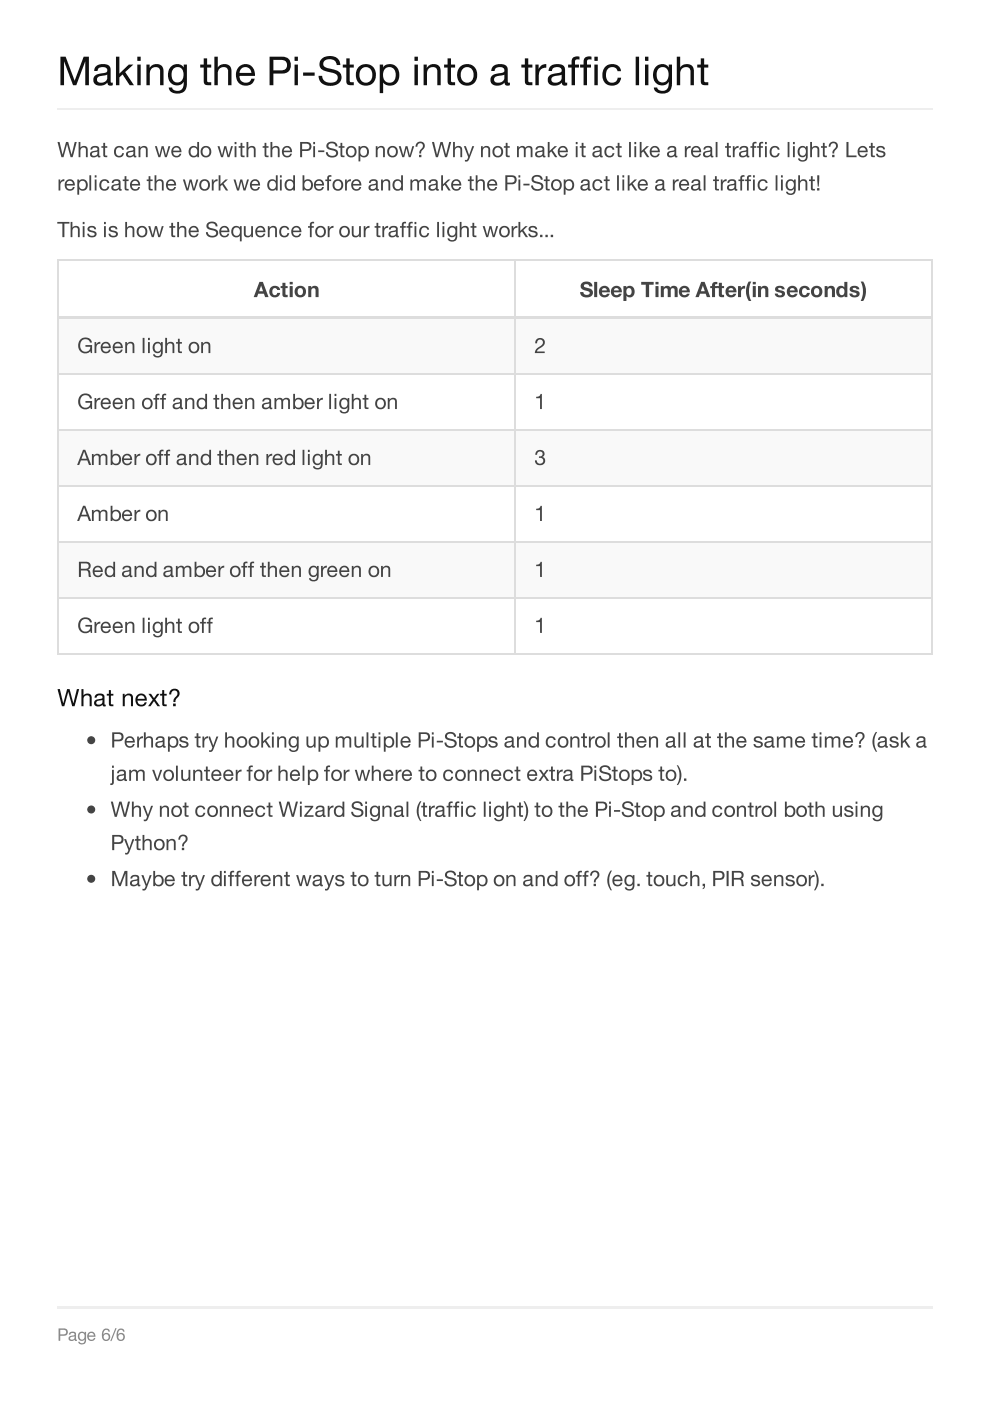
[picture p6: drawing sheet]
<svg xmlns="http://www.w3.org/2000/svg" width="210mm" height="297mm" viewBox="0 0 210 297" stroke-linecap="round" stroke-linejoin="round" font-family="sans-serif">
<path d="M12.1 276.9h185.7v.6h-185.7z" fill="#eee"/>
<path d="M12.8 281.9h.7a.49 .49 0 0 1 .5 .5 .49 .49 0 0 1-.5 .5h-.7zM12.4 281.7v2.6h.4v-1.1a1.63 1.63 0 0 0 1.4-.2 .8 .8 0 0 0 .1-.9 .8 .8 0 0 0-.7-.4zM14.8 282.6l.5-.3a.65 .65 0 0 1 .8 .6v1l.2 .1v.3h-.3l-.2-.3a.66 .66 0 0 1-.9 .3 .66 .66 0 0 1-.3-.9l.7-.2a.35 .35 0 0 0 .4-.1 .35 .35 0 0 0 0-.5 .35 .35 0 0 0-.5 0l-.3 .4h-.3zM14.9 283.6a.45 .45 0 0 0 .4 .5 .45 .45 0 0 0 .5-.5v-.3zM16.8 282.5a.91 .91 0 0 0-.2 1.4 .91 .91 0 0 0 1.3 .1 .59 .59 0 0 1-.2 .7 .59 .59 0 0 1-.8-.2h-.3a.86 .86 0 0 0 1 .5 .86 .86 0 0 0 .6-.9v-1.7h-.2v.2a.74 .74 0 0 0-1.2-.1zM17 282.7a.64 .64 0 0 1 .9 .6 .64 .64 0 0 1-.9 .6l-.2-.6zM19 282.8l.1-.1a.55 .55 0 0 1 .8 .4h-1.1zM18.7 282.6a.94 .94 0 0 0 .1 1.5 .94 .94 0 0 0 1.4-.4h-.3a.56 .56 0 0 1-.7 .3 .56 .56 0 0 1-.4-.6h1.4a.88 .88 0 0 0-.4-1 .88 .88 0 0 0-1.1 .2zM21.9 281.9l-.3 .8a1.08 1.08 0 0 0 .2 1.2 1.08 1.08 0 0 0 1.1 .3 .84 .84 0 0 0 .3-1.2 .84 .84 0 0 0-1.3-.1 .65 .65 0 0 1 .2-.7 .65 .65 0 0 1 .8 0l.1 .1h.3a.78 .78 0 0 0-.6-.6 .78 .78 0 0 0-.8 .2zM21.9 283.4a.6 .6 0 0 1 1.2 0 .6 .6 0 0 1-1.2 0zM24.5 281.6l-1.1 2.7h.2l1.1-2.7zM25 281.9l-.3 .8a1.08 1.08 0 0 0 .2 1.2 1.08 1.08 0 0 0 1.1 .3 .84 .84 0 0 0 .3-1.2 .84 .84 0 0 0-1.3-.1 .65 .65 0 0 1 .2-.7 .65 .65 0 0 1 .8 0l.1 .1h.3a.78 .78 0 0 0-.5-.6 .78 .78 0 0 0-.9 .2zM25 283.4a.6 .6 0 0 1 1.2 0 .6 .6 0 0 1-1.2 0z" fill-rule="evenodd" fill="#888"/>
<g fill="#fff">
<path d="M9.9 9.9h190.1v182.8h-190.1z"/>
<path d="M12.1 9.8h185.7v180.1h-185.7z"/>
</g>
<path d="M12.1 23h185.7" fill="none" stroke="#eee" stroke-width=".28"/>
<path d="M12.1 55.1h185.7v83.6h-185.7z" fill="#fff"/>
<g fill="#f9f9f9">
<path d="M12.1 67.2h96.9v11.9h-96.9z"/>
<path d="M109 67.2h88.5v11.9h-88.5z"/>
<path d="M12.1 91h96.9v11.8h-96.9z"/>
<path d="M109 91h88.5v11.8h-88.5z"/>
<path d="M12.1 114.7h96.9v11.9h-96.9z"/>
<path d="M109 114.7h88.5v11.9h-88.5z"/>
</g>
<path d="M12.1 55.2h185.7M12.3 55.1v83.6M109.2 55.1v83.6M197.6 55.1v83.6M12.1 79.2h185.7M12.1 91.1h185.7M12.1 103h185.7M12.1 114.8h185.7M12.1 126.7h185.7M12.1 138.6h185.7" fill="none" stroke="#ddd" stroke-width=".28"/>
<g fill="#ddd">
<path d="M12.1 67h97.2v.5h-97.2z"/>
<path d="M109 67h88.8v.5h-88.8z"/>
</g>
<path d="M12.8 12v6.1h.8v-5.1l1.9 5.1h.7l1.9-5.1v5.1h.7v-6.1h-1.1l-1.9 5.1-1.9-5.1zM20.4 14a2.32 2.32 0 0 1 2.9 .2l.2 .6v2.6l.4 .1v.6a.7 .7 0 0 1-.7 0 .7 .7 0 0 1-.4-.6 1.71 1.71 0 0 1-3-.3 1.47 1.47 0 0 1 1.7-1.6l.2-.1a.74 .74 0 0 0 .8-.2 .74 .74 0 0 0 .1-.9 1.36 1.36 0 0 0-1.9 .4v.3h-.7v-.5zM20.7 16.5a.74 .74 0 0 0 0 .9 .74 .74 0 0 0 .9 .1 1.14 1.14 0 0 0 1.1-1v-.7l-1.6 .4zM24.6 12v6.1h.7v-1.7l.7-.6 1.5 2.3h.9l-1.9-2.8 1.8-1.6h-1l-2 1.9v-3.6zM29.1 12v.9h.7v-.9zM29.1 13.7v4.4h.7v-4.4zM31 13.7v4.4h.8v-2.5a1.16 1.16 0 0 1 .7-1.3 1.16 1.16 0 0 1 1.4 .6l.1 3.2h.7v-2.9a1.56 1.56 0 0 0-1.2-1.6 1.56 1.56 0 0 0-1.8 .8v-.7zM36.2 14.1a2.4 2.4 0 0 0 1.1 4 1.54 1.54 0 0 0 1.7-.8 1.45 1.45 0 0 1-.5 1.6 1.45 1.45 0 0 1-1.6 .2l-.4-.5h-.7a1.87 1.87 0 0 0 2.7 1.1 1.85 1.85 0 0 0 1.1-2v-4h-.6v.6a1.73 1.73 0 0 0-2.8-.2zM36.8 14.6a1.32 1.32 0 0 1 1.6-.1 1.32 1.32 0 0 1 .5 1.5 1.3 1.3 0 0 1-1.4 1.5 1.3 1.3 0 0 1-1.1-1.7l.1-.8zM43.2 12.4v1.3h-.8v.6h.8v2.8a.82 .82 0 0 0 1 1h.6v-.7h-.3a.37 .37 0 0 1-.4 0 .37 .37 0 0 1-.2-.4v-2.7h.9v-.6h-.9v-1.3zM45.5 12v6.1h.7v-2.5a1.16 1.16 0 0 1 .7-1.3 1.16 1.16 0 0 1 1.4 .6l.1 3.2h.7v-2.9a1.55 1.55 0 0 0-1.1-1.6 1.55 1.55 0 0 0-1.8 .7v-2.3zM51.1 14.6a1.26 1.26 0 0 1 1.4-.3 1.26 1.26 0 0 1 .8 1.2h-2.5zM50.6 14.2a2.28 2.28 0 0 0-.3 2.9 2.28 2.28 0 0 0 2.8 .9l.7-.7 .2-.6h-.7a1.29 1.29 0 0 1-1.5 .8 1.29 1.29 0 0 1-1-1.4h3.3a2.03 2.03 0 0 0-1-2.3 2.03 2.03 0 0 0-2.5 .4zM58 12.7h1.5a1.13 1.13 0 0 1 1.4 1.1 1.13 1.13 0 0 1-1.4 1.1h-1.5zM57.2 12v6.1h.8v-2.5a4.8 4.8 0 0 0 2.9-.3 1.83 1.83 0 0 0 .7-2 1.83 1.83 0 0 0-1.8-1.3zM62.4 12v.9h.8v-.9zM62.4 13.7v4.4h.8v-4.4zM64.3 15.4v.7h2.4v-.7zM68.2 12.5a1.59 1.59 0 0 0-.3 1.8 1.59 1.59 0 0 0 1.5 .9l.7 .2a1.19 1.19 0 0 1 1.4 1.6 1.91 1.91 0 0 1-3.2-.7v-.2h-.8a2.49 2.49 0 0 0 3.7 1.9 1.68 1.68 0 0 0 1.2-1.8 1.68 1.68 0 0 0-1.7-1.5l-.9-.2a1 1 0 0 1-1.1-.4 1 1 0 0 1 0-1.1l.5-.4a1.54 1.54 0 0 1 2.2 1.2h.8a2.22 2.22 0 0 0-3.3-1.7zM73.4 12.4v1.3h-.7v.6h.7v2.8a.82 .82 0 0 0 1.1 1h.5v-.7h-.3a.37 .37 0 0 1-.4 0 .37 .37 0 0 1-.2-.4v-2.7h.9v-.6h-.9v-1.3zM76.6 14.7a1.41 1.41 0 0 1 1.8-.2 1.41 1.41 0 0 1 .5 1.6 1.4 1.4 0 0 1-1.6 1.4 1.4 1.4 0 0 1-1.1-1.9zM76 14.3a2.3 2.3 0 0 0-.3 2.8 2.3 2.3 0 0 0 2.8 .9 2.29 2.29 0 0 0 1-3.2 2.29 2.29 0 0 0-3.3-.7zM80.5 13.7v6h.7v-2.2a2 2 0 0 0 2.5 .4 2 2 0 0 0 1-2.3 1.94 1.94 0 0 0-1.3-1.9 1.94 1.94 0 0 0-2.2 .6v-.6zM81.6 14.6a1.4 1.4 0 0 1 1.7-.1 1.4 1.4 0 0 1 .6 1.6 1.38 1.38 0 0 1-1.6 1.4 1.38 1.38 0 0 1-1.1-1.8zM87.9 12v.9h.7v-.9zM87.9 13.7v4.4h.7v-4.4zM89.8 13.7v4.4h.7v-2.5a1.16 1.16 0 0 1 .8-1.3 1.16 1.16 0 0 1 1.4 .6v3.2h.7v-2.9a1.56 1.56 0 0 0-1.1-1.6 1.56 1.56 0 0 0-1.8 .8v-.7zM94.9 12.4v1.3h-.7v.6h.7v2.8a.82 .82 0 0 0 1 1h.6v-.7h-.3a.37 .37 0 0 1-.4 0 .37 .37 0 0 1-.2-.4v-2.7h.9v-.6h-.9v-1.3zM98.1 14.7a1.41 1.41 0 0 1 1.7-.2 1.41 1.41 0 0 1 .6 1.6 1.4 1.4 0 0 1-1.7 1.4 1.4 1.4 0 0 1-1-1.9zM97.5 14.3a2.3 2.3 0 0 0-.3 2.8 2.3 2.3 0 0 0 2.8 .9 2.29 2.29 0 0 0 1-3.2 2.29 2.29 0 0 0-3.3-.7zM104.6 14a2.32 2.32 0 0 1 2.9 .2l.2 .6v2.6l.4 .1v.6a.7 .7 0 0 1-.7 0 .7 .7 0 0 1-.4-.6 1.71 1.71 0 0 1-3-.3 1.47 1.47 0 0 1 1.7-1.6l.2-.1a.74 .74 0 0 0 .8-.2 .74 .74 0 0 0 .1-.9 1.36 1.36 0 0 0-1.9 .4v.3h-.7v-.5zM104.9 16.5a.74 .74 0 0 0 0 .9 .74 .74 0 0 0 .9 .1 1.14 1.14 0 0 0 1.1-1v-.7l-1.6 .4zM111.3 12.4v1.3h-.8v.6h.8v2.8a.82 .82 0 0 0 1 1h.6v-.7h-.4a.37 .37 0 0 1-.3 0 .37 .37 0 0 1-.2-.4v-2.7h.9v-.6h-.9v-1.3zM113.5 13.7v4.4h.7v-2a1.47 1.47 0 0 1 1.6-1.7v-.8a1.63 1.63 0 0 0-1.6 1v-.9zM116.7 14a2.32 2.32 0 0 1 3 .2l.1 .6v2.6l.5 .1v.6a.7 .7 0 0 1-.8 0 .7 .7 0 0 1-.4-.6 1.71 1.71 0 0 1-3-.3 1.47 1.47 0 0 1 1.7-1.6l.2-.1a.74 .74 0 0 0 .9-.2 .74 .74 0 0 0 0-.9 1.36 1.36 0 0 0-1.8 .4l-.1 .3h-.7l.1-.5zM117 16.5a.74 .74 0 0 0 .1 .9 .74 .74 0 0 0 .9 .1 1.14 1.14 0 0 0 1.1-1v-.7l-1.6 .4zM121.5 12.2a1.61 1.61 0 0 0-.3 1.5h-.7v.6h.7v3.8h.7v-3.8h.9v-.6h-.9v-.6a.61 .61 0 0 1 1-.5v-.6h-.9zM124 12.2a1.61 1.61 0 0 0-.3 1.5h-.7v.6h.7v3.8h.8v-3.8h.8v-.6h-.8v-.6a.61 .61 0 0 1 .9-.5v-.6h-.8zM126 12v.9h.7v-.9zM126 13.7v4.4h.7v-4.4zM128.4 14.1a2.55 2.55 0 0 0 .5 3.9 1.96 1.96 0 0 0 2.8-1.5h-.7a1.27 1.27 0 0 1-1.6 1 1.27 1.27 0 0 1-.9-1.6 1.3 1.3 0 0 1 .8-1.6 1.3 1.3 0 0 1 1.6 .8h.8a1.93 1.93 0 0 0-3.3-1zM134.8 12v6.1h.7v-6.1zM136.8 12v.9h.7v-.9zM136.8 13.7v4.4h.7v-4.4zM139.1 14.1a2.4 2.4 0 0 0 1 4 1.54 1.54 0 0 0 1.7-.8 1.45 1.45 0 0 1-.4 1.6 1.45 1.45 0 0 1-1.7 .2l-.4-.5h-.7a1.87 1.87 0 0 0 2.7 1.1 1.85 1.85 0 0 0 1.2-2v-4h-.7v.6a1.73 1.73 0 0 0-2.7-.2zM139.6 14.6a1.32 1.32 0 0 1 1.6-.1 1.32 1.32 0 0 1 .6 1.5 1.3 1.3 0 0 1-1.4 1.5 1.3 1.3 0 0 1-1.2-1.7l.1-.8zM143.5 12v6.1h.7v-2.5a1.16 1.16 0 0 1 .8-1.3 1.16 1.16 0 0 1 1.4 .6v3.2h.7v-2.9a1.55 1.55 0 0 0-1.1-1.6 1.55 1.55 0 0 0-1.8 .7v-2.3zM148.6 12.4v1.3h-.8v.6h.8v2.8a.82 .82 0 0 0 1 1h.6v-.7h-.4a.37 .37 0 0 1-.4 0 .37 .37 0 0 1-.1-.4v-2.7h.9v-.6h-.9v-1.3z" fill-rule="evenodd" fill="#111"/>
<g fill="#444">
<path d="M12.2 30.1l.8 3.2h.5l.7-2.7 .8 2.7h.4l.9-3.2h-.5l-.6 2.7-.7-2.7h-.5l-.7 2.7-.7-2.7zM16.7 30.1v3.2h.3v-1.3a.6 .6 0 0 1 .5-.7 .6 .6 0 0 1 .7 .4v1.6h.4v-1.5a.84 .84 0 0 0-.6-.8 .84 .84 0 0 0-1 .3v-1.2zM19.4 31.2a1.02 1.02 0 0 1 1.6 .4v1.3l.3 .1v.3l-.4 .1-.2-.4a.81 .81 0 0 1-1.1 .4 .81 .81 0 0 1-.4-1.1l.8-.3a.39 .39 0 0 0 .6-.1 .39 .39 0 0 0-.1-.6 .68 .68 0 0 0-.9 .4h-.4zM19.6 32.5a.51 .51 0 0 0 .2 .6 .51 .51 0 0 0 .7-.2l.2-.8zM21.9 30.3v.7h-.4v.3h.4v1.5a.55 .55 0 0 0 .3 .5 .55 .55 0 0 0 .6 0v-.3h-.4l-.1-.2v-1.5h.5v-.3h-.5v-.7zM24.4 31.3a1.16 1.16 0 0 0 .1 1.8 1.16 1.16 0 0 0 1.7-.4l.1-.2h-.4a.7 .7 0 0 1-.9 .5 .7 .7 0 0 1-.4-1 .67 .67 0 0 1 .5-.7 .67 .67 0 0 1 .8 .4h.4a1.04 1.04 0 0 0-.8-.8 1.04 1.04 0 0 0-1.1 .4zM27 31.2a1.02 1.02 0 0 1 1.7 .4v1.3l.2 .1v.3l-.4 .1-.2-.4a.81 .81 0 0 1-1.1 .4 .81 .81 0 0 1-.3-1.1l.8-.3a.39 .39 0 0 0 .5-.1 .39 .39 0 0 0-.1-.6 .68 .68 0 0 0-.9 .4h-.4zM27.2 32.5a.51 .51 0 0 0 .3 .6 .51 .51 0 0 0 .6-.2l.2-.8zM29.4 31v2.3h.4v-1.3a.6 .6 0 0 1 .4-.7 .6 .6 0 0 1 .7 .4v1.6h.4v-1.5a.83 .83 0 0 0-.6-.9 .83 .83 0 0 0-1 .5v-.4zM32.8 31l.8 2.3h.4l.5-1.8 .5 1.8h.4l.7-2.3h-.4l-.5 1.9-.5-1.9h-.4l-.5 1.9-.5-1.9zM36.9 31.5a.67 .67 0 0 1 .7-.2 .67 .67 0 0 1 .5 .6h-1.4zM36.6 31.3a1.17 1.17 0 0 0 0 1.7 1.17 1.17 0 0 0 1.8-.2v-.2h-.3a.69 .69 0 0 1-.8 .4 .69 .69 0 0 1-.6-.7h1.8a1.09 1.09 0 0 0-.6-1.2 1.09 1.09 0 0 0-1.3 .2zM40.6 31.4a.85 .85 0 0 1 1.2 .6 .85 .85 0 0 1-.7 1 .94 .94 0 0 1-.5-1.6zM40.3 31.3a1.2 1.2 0 0 0-.1 1.6 1.2 1.2 0 0 0 1.5 .3l.1-.2v.3h.4v-3.2h-.4v1.2l-.4-.3a1.06 1.06 0 0 0-1.1 .3zM43.2 31.5a.79 .79 0 0 1 1.2 .7 .79 .79 0 0 1-1.2 .6 1.11 1.11 0 0 1 0-1.3zM42.8 31.3a1.22 1.22 0 0 0 .3 1.9 1.22 1.22 0 0 0 1.8-.7 1.22 1.22 0 0 0-1.2-1.6zM46.1 31l.8 2.3h.4l.5-1.8 .4 1.8h.4l.8-2.3h-.4l-.5 1.9-.5-1.9h-.4l-.5 1.9-.6-1.9zM49.7 30.1v.5h.4v-.5zM49.7 31v2.3h.4v-2.3zM51 30.3v.7h-.4v.3h.4v1.5a.55 .55 0 0 0 .3 .5 .55 .55 0 0 0 .6 0v-.3h-.4l-.1-.2v-1.5h.5v-.3h-.5v-.7zM52.3 30.1v3.2h.3v-1.3a.6 .6 0 0 1 .5-.7 .6 .6 0 0 1 .7 .4v1.6h.4v-1.5a.84 .84 0 0 0-.6-.8 .84 .84 0 0 0-1 .3v-1.2zM56.1 30.3v.7h-.4v.3h.4v1.5a.55 .55 0 0 0 .2 .5 .55 .55 0 0 0 .6 0v-.3h-.3l-.1-.2v-1.5h.4v-.3h-.4v-.7zM57.4 30.1v3.2h.3v-1.3a.6 .6 0 0 1 .5-.7 .6 .6 0 0 1 .7 .4v1.6h.4v-1.5a.84 .84 0 0 0-.6-.8 .84 .84 0 0 0-1 .3v-1.2zM60.4 31.5a.67 .67 0 0 1 .7-.2 .67 .67 0 0 1 .4 .6h-1.3zM60.1 31.3a1.17 1.17 0 0 0 0 1.7 1.17 1.17 0 0 0 1.7-.2l.1-.2h-.4a.69 .69 0 0 1-.8 .4 .69 .69 0 0 1-.5-.7h1.7a1.09 1.09 0 0 0-.5-1.2 1.09 1.09 0 0 0-1.3 .2zM64.1 30.5h.8a.6 .6 0 0 1 .7 .6 .6 .6 0 0 1-.7 .5h-.8zM63.6 30.1v3.2h.5v-1.3a2.01 2.01 0 0 0 1.7-.2 .98 .98 0 0 0 .2-1.1 .98 .98 0 0 0-1-.6zM66.4 30.1v.5h.4v-.5zM66.4 31v2.3h.4v-2.3zM67.5 31.9v.4h1.3v-.4zM69.4 30.4a.88 .88 0 0 0-.1 1 .88 .88 0 0 0 .9 .4 .86 .86 0 0 1 1 .8 .96 .96 0 0 1-.9 .4 .96 .96 0 0 1-.8-.7h-.4a1.33 1.33 0 0 0 1.2 1.1 1.33 1.33 0 0 0 1.4-1 1.73 1.73 0 0 0-1.8-1.1 .51 .51 0 0 1-.2-.6 .51 .51 0 0 1 .6-.3l.6 .1 .2 .5h.5a1.24 1.24 0 0 0-.9-1 1.24 1.24 0 0 0-1.3 .4zM72.2 30.3v.7h-.4v.3h.4v1.5a.55 .55 0 0 0 .3 .5 .55 .55 0 0 0 .5 0v-.3h-.3l-.1-.2v-1.5h.4v-.3h-.4v-.7zM73.9 31.5a.79 .79 0 0 1 1.3 .7 .79 .79 0 0 1-1.3 .6 1.11 1.11 0 0 1 0-1.3zM73.6 31.3a1.22 1.22 0 0 0 .3 1.9 1.22 1.22 0 0 0 1.8-.7 1.22 1.22 0 0 0-1.2-1.6zM76 31v3.2h.4v-1.2a1.11 1.11 0 0 0 1.5 .2 1.11 1.11 0 0 0 .3-1.5 1.01 1.01 0 0 0-.8-.7 1.01 1.01 0 0 0-1 .3v-.3zM76.6 31.4a.85 .85 0 0 1 1.2 .6 .85 .85 0 0 1-.7 1 .93 .93 0 0 1-.7-.6 .93 .93 0 0 1 .2-1zM79.7 31v2.3h.4v-1.3a.6 .6 0 0 1 .4-.7 .6 .6 0 0 1 .7 .4v1.6h.4v-1.5a.83 .83 0 0 0-.6-.9 .83 .83 0 0 0-1 .5v-.4zM82.7 31.5a.79 .79 0 0 1 1.2 .7 .79 .79 0 0 1-1.2 .6 1.11 1.11 0 0 1 0-1.3zM82.4 31.3a1.22 1.22 0 0 0 .2 1.9 1.22 1.22 0 0 0 1.8-.7 1.22 1.22 0 0 0-1.2-1.6zM84.5 31l.8 2.3h.4l.5-1.8 .5 1.8h.4l.7-2.3h-.4l-.5 1.9-.5-1.9h-.4l-.5 1.9-.5-1.9zM88.8 32.8v.5h.5v-.5zM88.4 30.3l-.3 .8h.4a.63 .63 0 0 1 .5-.7 .63 .63 0 0 1 .7 .4 .63 .63 0 0 1-.4 .8l-.3 .4-.1 .5h.4v-.3a1.62 1.62 0 0 0 .6-1.8 1.05 1.05 0 0 0-1.5-.1zM91.6 30.1l.8 3.2h.5l.7-2.7 .8 2.7h.4l.9-3.2h-.5l-.6 2.7-.7-2.7h-.5l-.7 2.7-.7-2.7zM96.1 30.1v3.2h.3v-1.3a.6 .6 0 0 1 .5-.7 .6 .6 0 0 1 .7 .4v1.6h.4v-1.5a.84 .84 0 0 0-.6-.8 .84 .84 0 0 0-1 .3v-1.2zM98.3 31h.5l.7 1.9 .6-1.9h.4l-1 2.6a.69 .69 0 0 1-.9 .6v-.3h.4l.3-.6zM102 31v2.3h.4v-1.3a.6 .6 0 0 1 .4-.7 .6 .6 0 0 1 .7 .4v1.6h.4v-1.5a.83 .83 0 0 0-.6-.9 .83 .83 0 0 0-.9 .5v-.4zM105 31.5a.79 .79 0 0 1 1.3 .7 .79 .79 0 0 1-1.3 .6 1.11 1.11 0 0 1 0-1.3zM104.7 31.3a1.22 1.22 0 0 0 .2 1.9 1.22 1.22 0 0 0 1.8-.7 1.22 1.22 0 0 0-1.2-1.6zM107.2 30.3v.7h-.4v.3h.4v1.5a.55 .55 0 0 0 .3 .5 .55 .55 0 0 0 .6 0v-.3h-.4l-.1-.2v-1.5h.5v-.3h-.5v-.7zM109.6 31v2.3h.4v-1.4a.53 .53 0 0 1 .5-.6 .53 .53 0 0 1 .6 .5v1.5h.4v-1.4a.54 .54 0 0 1 .4-.7 .54 .54 0 0 1 .6 .6v1.5h.4v-1.7a.8 .8 0 0 0-.7-.7 .8 .8 0 0 0-.8 .4 .82 .82 0 0 0-1.4 0v-.3zM113.7 31.2a1.02 1.02 0 0 1 1.7 .4v1.3l.2 .1v.3l-.4 .1-.2-.4a.81 .81 0 0 1-1 .4 .81 .81 0 0 1-.4-1.1l.8-.3a.39 .39 0 0 0 .5-.1 .39 .39 0 0 0 0-.6 .68 .68 0 0 0-1 .4h-.4zM113.9 32.5a.51 .51 0 0 0 .3 .6 .51 .51 0 0 0 .7-.2l.1-.8zM116.1 30.1v3.2h.4v-.9l.4-.3 .8 1.2h.5l-1-1.5 .9-.8h-.5l-1.1 1v-1.9zM118.9 31.5a.67 .67 0 0 1 .7-.2 .67 .67 0 0 1 .4 .6h-1.3zM118.6 31.3a1.17 1.17 0 0 0 0 1.7 1.17 1.17 0 0 0 1.7-.2l.1-.2h-.4a.69 .69 0 0 1-.8 .4 .69 .69 0 0 1-.5-.7h1.7a1.09 1.09 0 0 0-.5-1.2 1.09 1.09 0 0 0-1.3 .2zM122.1 30.1v.5h.4v-.5zM122.1 31v2.3h.4v-2.3zM123.3 30.3v.7h-.4v.3h.4v1.5a.55 .55 0 0 0 .3 .5 .55 .55 0 0 0 .6 0v-.3h-.4l-.1-.2v-1.5h.5v-.3h-.5v-.7zM125.9 31.2a1.02 1.02 0 0 1 1.7 .4v1.3l.2 .1v.3l-.4 .1-.2-.4a.81 .81 0 0 1-1.1 .4 .81 .81 0 0 1-.4-1.1l.8-.3a.39 .39 0 0 0 .6-.1 .39 .39 0 0 0-.1-.6 .68 .68 0 0 0-.9 .4h-.4zM126.1 32.5a.51 .51 0 0 0 .3 .6 .51 .51 0 0 0 .6-.2l.2-.8zM128.4 31.3a1.16 1.16 0 0 0 .1 1.8 1.16 1.16 0 0 0 1.7-.4l.1-.2h-.4a.7 .7 0 0 1-.9 .5 .7 .7 0 0 1-.4-1 .67 .67 0 0 1 .5-.7 .67 .67 0 0 1 .8 .4h.4a1.04 1.04 0 0 0-.8-.8 1.04 1.04 0 0 0-1.1 .4zM131 30.3v.7h-.4v.3h.4v1.5a.55 .55 0 0 0 .2 .5 .55 .55 0 0 0 .6 0v-.3h-.4l-.1-.2v-1.5h.5v-.3h-.5v-.7zM133.4 30.1v3.2h.4v-3.2zM134.5 30.1v.5h.4v-.5zM134.5 31v2.3h.4v-2.3zM135.6 30.1v3.2h.4v-.9l.4-.3 .8 1.2h.5l-1-1.5 .9-.8h-.5l-1.1 1v-1.9zM138.3 31.5a.67 .67 0 0 1 .8-.2 .67 .67 0 0 1 .4 .6h-1.3zM138.1 31.3a1.17 1.17 0 0 0 0 1.7 1.17 1.17 0 0 0 1.7-.2l.1-.2h-.4a.69 .69 0 0 1-.8 .4 .69 .69 0 0 1-.5-.7h1.7a1.09 1.09 0 0 0-.5-1.2 1.09 1.09 0 0 0-1.3 .2zM141.7 31.2a1.02 1.02 0 0 1 1.7 .4v1.3l.2 .1v.3l-.4 .1-.2-.4a.81 .81 0 0 1-1.1 .4 .81 .81 0 0 1-.3-1.1l.8-.3a.39 .39 0 0 0 .5-.1 .39 .39 0 0 0-.1-.6 .68 .68 0 0 0-.9 .4h-.4zM141.9 32.5a.51 .51 0 0 0 .3 .6 .51 .51 0 0 0 .6-.2l.2-.8zM145.2 31v2.3h.4v-1a.78 .78 0 0 1 .8-1v-.4l-.5 .2-.3 .4v-.5zM147.1 31.5a.67 .67 0 0 1 .7-.2 .67 .67 0 0 1 .5 .6h-1.4zM146.8 31.3a1.17 1.17 0 0 0 0 1.7 1.17 1.17 0 0 0 1.8-.2v-.2h-.4a.69 .69 0 0 1-.8 .4 .69 .69 0 0 1-.5-.7h1.8a1.09 1.09 0 0 0-.6-1.2 1.09 1.09 0 0 0-1.3 .2zM149.3 31.2a1.02 1.02 0 0 1 1.7 .4v1.3l.2 .1v.3l-.4 .1-.2-.4a.81 .81 0 0 1-1 .4 .81 .81 0 0 1-.4-1.1l.8-.3a.39 .39 0 0 0 .5-.1 .39 .39 0 0 0 0-.6 .68 .68 0 0 0-1 .4h-.4zM149.5 32.5a.51 .51 0 0 0 .3 .6 .51 .51 0 0 0 .7-.2l.1-.8zM151.7 30.1v3.2h.4v-3.2zM154.1 30.3v.7h-.4v.3h.4v1.5a.55 .55 0 0 0 .3 .5 .55 .55 0 0 0 .6 0v-.3h-.4l-.1-.2v-1.5h.5v-.3h-.5v-.7zM155.4 31v2.3h.4v-1a.78 .78 0 0 1 .8-1v-.4l-.5 .2-.4 .4v-.5zM157 31.2a1.02 1.02 0 0 1 1.6 .4v1.3l.3 .1v.3l-.4 .1-.2-.4a.81 .81 0 0 1-1.1 .4 .81 .81 0 0 1-.4-1.1l.8-.3a.39 .39 0 0 0 .6-.1 .39 .39 0 0 0-.1-.6 .68 .68 0 0 0-.9 .4h-.4zM157.1 32.5a.51 .51 0 0 0 .3 .6 .51 .51 0 0 0 .7-.2l.2-.8zM159.7 30.2l-.2 .8h-.4v.3h.4v2h.4v-2h.4v-.3h-.4v-.5l.5-.1v-.3zM161.1 30.2l-.2 .8h-.4v.3h.4v2h.4v-2h.5v-.3h-.5v-.5l.5-.1v-.3zM162.2 30.1v.5h.4v-.5zM162.2 31v2.3h.4v-2.3zM163.4 31.3a1.16 1.16 0 0 0 .1 1.8 1.16 1.16 0 0 0 1.7-.4l.1-.2h-.4a.7 .7 0 0 1-.9 .5 .7 .7 0 0 1-.4-1 .67 .67 0 0 1 .5-.7 .67 .67 0 0 1 .8 .4h.4a1.04 1.04 0 0 0-.8-.8 1.04 1.04 0 0 0-1.1 .4zM167 30.1v3.2h.4v-3.2zM168.1 30.1v.5h.4v-.5zM168.1 31v2.3h.4v-2.3zM169.4 31.2a1.16 1.16 0 0 0-.2 1.6 1.16 1.16 0 0 0 1.5 .4l.2-.3a.73 .73 0 0 1-.4 1 .73 .73 0 0 1-.9-.3h-.4a1.06 1.06 0 0 0 1.2 .7 1.06 1.06 0 0 0 .9-1.2v-2.1h-.4v.3a.94 .94 0 0 0-1.5-.1zM169.8 31.4a.84 .84 0 0 1 1.1 .4 .84 .84 0 0 1-.4 1.1 .86 .86 0 0 1-1-.4 .86 .86 0 0 1 .3-1.1zM171.8 30.1v3.2h.4v-1.3a.6 .6 0 0 1 .4-.7 .6 .6 0 0 1 .7 .4v1.6h.4v-1.5a.84 .84 0 0 0-.6-.8 .84 .84 0 0 0-.9 .3v-1.2zM174.5 30.3v.7h-.4v.3h.4v1.5a.55 .55 0 0 0 .2 .5 .55 .55 0 0 0 .6 0v-.3h-.4v-.2v-1.5h.4v-.3h-.4v-.7zM176.4 32.8v.5h.5v-.5zM176 30.3l-.3 .8h.4a.63 .63 0 0 1 .4-.7 .63 .63 0 0 1 .8 .4 .63 .63 0 0 1-.4 .8l-.3 .4-.1 .5h.4v-.3a1.62 1.62 0 0 0 .6-1.8 1.05 1.05 0 0 0-1.5-.1zM179.5 30.1v3.2h2.1v-.3h-1.7v-2.9zM182.4 31.5a.67 .67 0 0 1 .8-.2 .67 .67 0 0 1 .4 .6h-1.4zM182.1 31.3a1.17 1.17 0 0 0 0 1.7 1.17 1.17 0 0 0 1.8-.2v-.2h-.3a.69 .69 0 0 1-.8 .4 .69 .69 0 0 1-.6-.7h1.8a1.09 1.09 0 0 0-.6-1.2 1.09 1.09 0 0 0-1.3 .2zM184.6 30.3v.7h-.4v.3h.4v1.5a.55 .55 0 0 0 .3 .5 .55 .55 0 0 0 .6 0v-.3h-.4l-.1-.2v-1.5h.5v-.3h-.5v-.7zM186 31.2a.72 .72 0 0 0 0 .8 .72 .72 0 0 0 .8 .3 .39 .39 0 0 1 .5 .2 .39 .39 0 0 1-.2 .5h-.3a.52 .52 0 0 1-.7-.4h-.3a1.03 1.03 0 0 0 .9 .8 1.03 1.03 0 0 0 1-.8 1.43 1.43 0 0 0-1.3-.8 .39 .39 0 0 1 0-.5 .39 .39 0 0 1 .6 0l.3 .4h.3a.99 .99 0 0 0-1.6-.5z" fill-rule="evenodd"/>
<path d="M12.4 38.1v2.3h.4v-1a.78 .78 0 0 1 .8-1v-.4l-.5 .1-.3 .4v-.4zM14.3 38.5a.67 .67 0 0 1 .7-.1 .67 .67 0 0 1 .5 .6h-1.4zM14 38.3a1.17 1.17 0 0 0 0 1.8 1.17 1.17 0 0 0 1.8-.2v-.2h-.3a.69 .69 0 0 1-.9 .4 .69 .69 0 0 1-.5-.8h1.8a1.09 1.09 0 0 0-.6-1.2 1.09 1.09 0 0 0-1.3 .2zM16.4 38.1v3.2h.4v-1.2a1.11 1.11 0 0 0 1.5 .1 1.11 1.11 0 0 0 .2-1.4 1.01 1.01 0 0 0-.7-.8 1.01 1.01 0 0 0-1 .4v-.3zM17 38.5a.85 .85 0 0 1 1.2 .5 .85 .85 0 0 1-.7 1.1 .93 .93 0 0 1-.7-.6 .93 .93 0 0 1 .2-1zM18.9 37.2v3.2h.4v-3.2zM20.1 37.2v.4h.4v-.4zM20.1 38.1v2.3h.4v-2.3zM21.3 38.4a1.16 1.16 0 0 0 .1 1.7 1.16 1.16 0 0 0 1.7-.3l.1-.3h-.4a.7 .7 0 0 1-.9 .6 .7 .7 0 0 1-.4-1 .67 .67 0 0 1 .5-.7 .67 .67 0 0 1 .8 .4h.4a1.04 1.04 0 0 0-.8-.8 1.04 1.04 0 0 0-1.1 .4zM23.9 38.3a1.02 1.02 0 0 1 1.7 .3v1.4l.2 .1v.3h-.4l-.2-.3a.81 .81 0 0 1-1.1 .3 .81 .81 0 0 1-.4-1l.8-.4a.39 .39 0 0 0 .6-.1 .39 .39 0 0 0-.1-.5 .68 .68 0 0 0-.9 .4h-.4zM24.1 39.5a.51 .51 0 0 0 .3 .7 .51 .51 0 0 0 .6-.3l.2-.7zM26.4 37.4v.7h-.4v.3h.4v1.5a.55 .55 0 0 0 .3 .5 .55 .55 0 0 0 .6 0v-.3l-.4-.1-.1-.2v-1.4h.5v-.3h-.5v-.7zM28.2 38.5a.67 .67 0 0 1 .7-.1 .67 .67 0 0 1 .4 .6h-1.3zM27.9 38.3a1.17 1.17 0 0 0 0 1.8 1.17 1.17 0 0 0 1.7-.2l.1-.2h-.4a.69 .69 0 0 1-.8 .4 .69 .69 0 0 1-.5-.8h1.7a1.09 1.09 0 0 0-.5-1.2 1.09 1.09 0 0 0-1.3 .2zM31.5 37.4v.7h-.4v.3h.4v1.5a.55 .55 0 0 0 .3 .5 .55 .55 0 0 0 .6 0v-.3l-.4-.1-.1-.2v-1.4h.5v-.3h-.5v-.7zM32.8 37.2v3.2h.4v-1.3a.6 .6 0 0 1 .4-.7 .6 .6 0 0 1 .7 .4v1.6h.4v-1.5a.84 .84 0 0 0-.6-.9 .84 .84 0 0 0-.9 .4v-1.2zM35.8 38.5a.67 .67 0 0 1 .7-.1 .67 .67 0 0 1 .4 .6h-1.3zM35.5 38.3a1.17 1.17 0 0 0 0 1.8 1.17 1.17 0 0 0 1.7-.2l.1-.2h-.4a.69 .69 0 0 1-.8 .4 .69 .69 0 0 1-.5-.8h1.7a1.09 1.09 0 0 0-.5-1.2 1.09 1.09 0 0 0-1.3 .2zM38.8 38.1l.7 2.3h.4l.5-1.9 .5 1.9h.4l.7-2.3h-.4l-.5 1.9-.5-1.9h-.4l-.5 1.9-.5-1.9zM42.9 38.6a.79 .79 0 0 1 1.2 .6 .79 .79 0 0 1-1.2 .7 1.11 1.11 0 0 1 0-1.3zM42.5 38.4a1.22 1.22 0 0 0 .3 1.9 1.22 1.22 0 0 0 1.8-.8 1.22 1.22 0 0 0-1.2-1.5zM44.9 38.1v2.3h.4v-1a.78 .78 0 0 1 .8-1v-.4l-.5 .1-.3 .4v-.4zM46.4 37.2v3.2h.3v-.9l.4-.3 .8 1.2h.5l-1-1.5 .9-.8h-.5l-1.1 1v-1.9zM49.5 38.1l.8 2.3h.4l.4-1.9 .5 1.9h.4l.8-2.3h-.4l-.5 1.9-.5-1.9h-.5l-.4 1.9-.6-1.9zM53.6 38.5a.67 .67 0 0 1 .7-.1 .67 .67 0 0 1 .4 .6h-1.3zM53.3 38.3a1.17 1.17 0 0 0 0 1.8 1.17 1.17 0 0 0 1.7-.2l.1-.2h-.4a.69 .69 0 0 1-.8 .4 .69 .69 0 0 1-.5-.8h1.7a1.09 1.09 0 0 0-.5-1.2 1.09 1.09 0 0 0-1.3 .2zM57.3 38.5a.85 .85 0 0 1 1.2 .5 .85 .85 0 0 1-.7 1.1 .94 .94 0 0 1-.5-1.6zM56.9 38.4a1.2 1.2 0 0 0-.1 1.5 1.2 1.2 0 0 0 1.6 .3l.1-.1v.3h.4v-3.2h-.4v1.2l-.5-.4a1.06 1.06 0 0 0-1.1 .4zM59.4 37.2v.4h.3v-.4zM59.4 38.1v2.3h.3v-2.3zM61 38.5a.85 .85 0 0 1 1.2 .5 .85 .85 0 0 1-.7 1.1 .94 .94 0 0 1-.5-1.6zM60.6 38.4a1.2 1.2 0 0 0-.1 1.5 1.2 1.2 0 0 0 1.5 .3l.2-.1v.3h.3v-3.2h-.3v1.2l-.5-.4a1.06 1.06 0 0 0-1.1 .4zM64.1 37.2v3.2h.4v-.3a1.11 1.11 0 0 0 1.5 .1 1.11 1.11 0 0 0 .3-1.4 1.01 1.01 0 0 0-.8-.8 1.01 1.01 0 0 0-1 .4v-1.2zM64.8 38.5a.85 .85 0 0 1 1.2 .5 .85 .85 0 0 1-.7 1.1 .93 .93 0 0 1-.8-.6 .93 .93 0 0 1 .3-1zM67.1 38.5a.67 .67 0 0 1 .8-.1 .67 .67 0 0 1 .4 .6h-1.3zM66.9 38.3a1.17 1.17 0 0 0 0 1.8 1.17 1.17 0 0 0 1.7-.2l.1-.2h-.4a.69 .69 0 0 1-.8 .4 .69 .69 0 0 1-.5-.8h1.7a1.09 1.09 0 0 0-.5-1.2 1.09 1.09 0 0 0-1.3 .2zM69.5 37.3l-.1 .8h-.4v.3h.4v2h.4v-2h.4v-.3h-.4v-.5l.5-.1v-.3zM71.1 38.6a.79 .79 0 0 1 1.3 .6 .79 .79 0 0 1-1.3 .7 1.11 1.11 0 0 1 0-1.3zM70.8 38.4a1.22 1.22 0 0 0 .2 1.9 1.22 1.22 0 0 0 1.8-.8 1.22 1.22 0 0 0-1.2-1.5zM73.2 38.1v2.3h.3v-1a.78 .78 0 0 1 .9-1v-.4l-.5 .1-.4 .4v-.4zM75.1 38.5a.67 .67 0 0 1 .7-.1 .67 .67 0 0 1 .4 .6h-1.3zM74.8 38.3a1.17 1.17 0 0 0 0 1.8 1.17 1.17 0 0 0 1.7-.2l.1-.2h-.4a.69 .69 0 0 1-.8 .4 .69 .69 0 0 1-.5-.8h1.7a1.09 1.09 0 0 0-.5-1.2 1.09 1.09 0 0 0-1.3 .2zM78.4 38.3a1.02 1.02 0 0 1 1.7 .3v1.4l.2 .1v.3h-.4l-.2-.3a.81 .81 0 0 1-1.1 .3 .81 .81 0 0 1-.3-1l.8-.4a.39 .39 0 0 0 .5-.1 .39 .39 0 0 0-.1-.5 .68 .68 0 0 0-.9 .4h-.4zM78.6 39.5a.51 .51 0 0 0 .3 .7 .51 .51 0 0 0 .6-.3l.2-.7zM80.8 38.1v2.3h.4v-1.3a.6 .6 0 0 1 .4-.7 .6 .6 0 0 1 .8 .4v1.6h.3v-1.5a.83 .83 0 0 0-.6-.9 .83 .83 0 0 0-.9 .4v-.3zM83.9 38.5a.85 .85 0 0 1 1.2 .5 .85 .85 0 0 1-.8 1.1 .94 .94 0 0 1-.4-1.6zM83.5 38.4a1.2 1.2 0 0 0-.1 1.5 1.2 1.2 0 0 0 1.5 .3l.1-.1v.3h.4v-3.2h-.4v1.2l-.4-.4a1.06 1.06 0 0 0-1.1 .4zM87 38.1v2.3h.4v-1.5a.53 .53 0 0 1 .5-.6 .53 .53 0 0 1 .6 .6v1.5h.3v-1.5a.54 .54 0 0 1 .5-.6 .54 .54 0 0 1 .6 .6v1.5h.4v-1.7a.8 .8 0 0 0-.7-.7 .8 .8 0 0 0-.8 .4 .82 .82 0 0 0-1.4 0v-.3zM91.1 38.3a1.02 1.02 0 0 1 1.7 .3v1.4l.2 .1v.3h-.4l-.2-.3a.81 .81 0 0 1-1 .3 .81 .81 0 0 1-.4-1l.8-.4a.39 .39 0 0 0 .5-.1 .39 .39 0 0 0 0-.5 .68 .68 0 0 0-1 .4h-.4zM91.3 39.5a.51 .51 0 0 0 .3 .7 .51 .51 0 0 0 .7-.3l.1-.7zM93.5 37.2v3.2h.4v-.9l.4-.3 .8 1.2h.5l-1-1.5 .9-.8h-.5l-1.1 1v-1.9zM96.3 38.5a.67 .67 0 0 1 .7-.1 .67 .67 0 0 1 .4 .6h-1.3zM96 38.3a1.17 1.17 0 0 0 0 1.8 1.17 1.17 0 0 0 1.7-.2l.1-.2h-.4a.69 .69 0 0 1-.8 .4 .69 .69 0 0 1-.5-.8h1.7a1.09 1.09 0 0 0-.5-1.2 1.09 1.09 0 0 0-1.3 .2zM99.6 37.4v.7h-.4v.3h.4v1.5a.55 .55 0 0 0 .3 .5 .55 .55 0 0 0 .5 0v-.3l-.3-.1-.1-.2v-1.4h.4v-.3h-.4v-.7zM100.9 37.2v3.2h.3v-1.3a.6 .6 0 0 1 .5-.7 .6 .6 0 0 1 .7 .4v1.6h.4v-1.5a.84 .84 0 0 0-.6-.9 .84 .84 0 0 0-1 .4v-1.2zM103.9 38.5a.67 .67 0 0 1 .7-.1 .67 .67 0 0 1 .4 .6h-1.3zM103.6 38.3a1.17 1.17 0 0 0 0 1.8 1.17 1.17 0 0 0 1.7-.2l.1-.2h-.4a.69 .69 0 0 1-.8 .4 .69 .69 0 0 1-.5-.8h1.7a1.09 1.09 0 0 0-.5-1.2 1.09 1.09 0 0 0-1.3 .2zM107.6 37.5h.8a.6 .6 0 0 1 .7 .6 .6 .6 0 0 1-.7 .6h-.8zM107.1 37.2v3.2h.5v-1.3a2.01 2.01 0 0 0 1.7-.3 .98 .98 0 0 0 .2-1.1 .98 .98 0 0 0-.9-.5zM109.9 37.2v.4h.4v-.4zM109.9 38.1v2.3h.4v-2.3zM111 39v.3h1.3v-.3zM112.9 37.4a.88 .88 0 0 0-.1 1.1 .88 .88 0 0 0 .9 .4 .86 .86 0 0 1 1.1 .8 .96 .96 0 0 1-1 .4 .96 .96 0 0 1-.8-.8h-.4a1.33 1.33 0 0 0 1.2 1.2 1.33 1.33 0 0 0 1.4-1 1.73 1.73 0 0 0-1.7-1.1 .51 .51 0 0 1-.3-.7 .51 .51 0 0 1 .7-.3l.5 .2 .3 .5h.4a1.24 1.24 0 0 0-.9-1 1.24 1.24 0 0 0-1.3 .3zM115.7 37.4v.7h-.4v.3h.4v1.5a.55 .55 0 0 0 .3 .5 .55 .55 0 0 0 .6 0v-.3l-.4-.1-.1-.2v-1.4h.5v-.3h-.5v-.7zM117.5 38.6a.79 .79 0 0 1 1.2 .6 .79 .79 0 0 1-1.2 .7 1.11 1.11 0 0 1 0-1.3zM117.1 38.4a1.22 1.22 0 0 0 .3 1.9 1.22 1.22 0 0 0 1.8-.8 1.22 1.22 0 0 0-1.2-1.5zM119.5 38.1v3.2h.4v-1.2a1.11 1.11 0 0 0 1.5 .1 1.11 1.11 0 0 0 .3-1.4 1.01 1.01 0 0 0-.8-.8 1.01 1.01 0 0 0-1 .4v-.3zM120.2 38.5a.85 .85 0 0 1 1.1 .5 .85 .85 0 0 1-.7 1.1 .93 .93 0 0 1-.7-.6 .93 .93 0 0 1 .3-1zM123.3 38.3a1.02 1.02 0 0 1 1.7 .3v1.4l.3 .1v.3h-.5l-.1-.3a.81 .81 0 0 1-1.1 .3 .81 .81 0 0 1-.4-1l.8-.4a.39 .39 0 0 0 .5-.1 .39 .39 0 0 0 0-.5 .68 .68 0 0 0-1 .4h-.4zM123.5 39.5a.51 .51 0 0 0 .3 .7 .51 .51 0 0 0 .7-.3l.1-.7zM125.9 38.4a1.16 1.16 0 0 0 0 1.7 1.16 1.16 0 0 0 1.8-.3v-.3h-.4a.7 .7 0 0 1-.9 .6 .7 .7 0 0 1-.4-1 .67 .67 0 0 1 .5-.7 .67 .67 0 0 1 .8 .4h.4a1.04 1.04 0 0 0-.8-.8 1.04 1.04 0 0 0-1 .4zM128.4 37.4v.7h-.4v.3h.4v1.5a.55 .55 0 0 0 .3 .5 .55 .55 0 0 0 .6 0v-.3l-.4-.1-.1-.2v-1.4h.5v-.3h-.5v-.7zM130.8 37.2v3.2h.4v-3.2zM132 37.2v.4h.3v-.4zM132 38.1v2.3h.3v-2.3zM133.1 37.2v3.2h.4v-.9l.3-.3 .8 1.2h.5l-1-1.5 1-.8h-.6l-1 1v-1.9zM135.8 38.5a.67 .67 0 0 1 .7-.1 .67 .67 0 0 1 .5 .6h-1.4zM135.5 38.3a1.17 1.17 0 0 0 0 1.8 1.17 1.17 0 0 0 1.8-.2v-.2h-.4a.69 .69 0 0 1-.8 .4 .69 .69 0 0 1-.5-.8h1.8a1.09 1.09 0 0 0-.6-1.2 1.09 1.09 0 0 0-1.3 .2zM139.2 38.3a1.02 1.02 0 0 1 1.6 .3v1.4l.3 .1v.3h-.4l-.2-.3a.81 .81 0 0 1-1.1 .3 .81 .81 0 0 1-.4-1l.8-.4a.39 .39 0 0 0 .6-.1 .39 .39 0 0 0-.1-.5 .68 .68 0 0 0-.9 .4h-.4zM139.3 39.5a.51 .51 0 0 0 .3 .7 .51 .51 0 0 0 .7-.3l.2-.7zM142.7 38.1v2.3h.3v-1a.78 .78 0 0 1 .9-1v-.4l-.5 .1-.4 .4v-.4zM144.6 38.5a.67 .67 0 0 1 .7-.1 .67 .67 0 0 1 .4 .6h-1.3zM144.3 38.3a1.17 1.17 0 0 0 0 1.8 1.17 1.17 0 0 0 1.7-.2l.1-.2h-.4a.69 .69 0 0 1-.8 .4 .69 .69 0 0 1-.5-.8h1.7a1.09 1.09 0 0 0-.5-1.2 1.09 1.09 0 0 0-1.3 .2zM146.8 38.3a1.02 1.02 0 0 1 1.7 .3v1.4l.2 .1v.3h-.4l-.2-.3a.81 .81 0 0 1-1.1 .3 .81 .81 0 0 1-.3-1l.8-.4a.39 .39 0 0 0 .5-.1 .39 .39 0 0 0-.1-.5 .68 .68 0 0 0-.9 .4h-.4zM147 39.5a.51 .51 0 0 0 .3 .7 .51 .51 0 0 0 .6-.3l.2-.7zM149.2 37.2v3.2h.4v-3.2zM151.6 37.4v.7h-.4v.3h.4v1.5a.55 .55 0 0 0 .2 .5 .55 .55 0 0 0 .6 0v-.3l-.3-.1-.1-.2v-1.4h.4v-.3h-.4v-.7zM152.8 38.1v2.3h.4v-1a.78 .78 0 0 1 .9-1v-.4l-.6 .1-.3 .4v-.4zM154.4 38.3a1.02 1.02 0 0 1 1.7 .3v1.4l.2 .1v.3h-.4l-.2-.3a.81 .81 0 0 1-1.1 .3 .81 .81 0 0 1-.3-1l.8-.4a.39 .39 0 0 0 .5-.1 .39 .39 0 0 0-.1-.5 .68 .68 0 0 0-.9 .4h-.4zM154.6 39.5a.51 .51 0 0 0 .3 .7 .51 .51 0 0 0 .6-.3l.2-.7zM157.1 37.3l-.1 .8h-.4v.3h.4v2h.3v-2h.5v-.3h-.5l.1-.5 .5-.1v-.3zM158.5 37.3l-.1 .8h-.4v.3h.4v2h.4v-2h.4v-.3h-.4v-.5l.5-.1v-.3zM159.7 37.2v.4h.3v-.4zM159.7 38.1v2.3h.3v-2.3zM160.9 38.4a1.16 1.16 0 0 0 .1 1.7 1.16 1.16 0 0 0 1.7-.3l.1-.3h-.4a.7 .7 0 0 1-1 .6 .7 .7 0 0 1-.4-1 .67 .67 0 0 1 .6-.7 .67 .67 0 0 1 .7 .4h.4a1.04 1.04 0 0 0-.7-.8 1.04 1.04 0 0 0-1.1 .4zM164.5 37.2v3.2h.3v-3.2zM165.6 37.2v.4h.4v-.4zM165.6 38.1v2.3h.4v-2.3zM166.9 38.3a1.16 1.16 0 0 0-.2 1.5 1.16 1.16 0 0 0 1.5 .4l.1-.2a.73 .73 0 0 1-.3 .9 .73 .73 0 0 1-1-.3h-.3a1.06 1.06 0 0 0 1.2 .7 1.06 1.06 0 0 0 .8-1.1v-2.1h-.4v.3a.94 .94 0 0 0-1.4-.1zM167.2 38.5a.84 .84 0 0 1 1.1 .4 .84 .84 0 0 1-.3 1.1 .86 .86 0 0 1-1-.5 .86 .86 0 0 1 .2-1zM169.2 37.2v3.2h.4v-1.3a.6 .6 0 0 1 .5-.7 .6 .6 0 0 1 .7 .4v1.6h.4v-1.5a.84 .84 0 0 0-.6-.9 .84 .84 0 0 0-1 .4v-1.2zM171.9 37.4v.7h-.4v.3h.4v1.5a.55 .55 0 0 0 .3 .5 .55 .55 0 0 0 .6 0v-.3l-.4-.1-.1-.2v-1.4h.5v-.3h-.5v-.7zM173.2 39.9v.5h.5v-.5zM173.3 37.2l.1 2.4h.2l.1-2.4z" fill-rule="evenodd"/>
<path d="M12.1 47.1v.3h1.1v2.9h.5v-2.9h1v-.3zM15 47.1v3.2h.4v-1.3a.6 .6 0 0 1 .4-.7 .6 .6 0 0 1 .7 .4v1.6h.4v-1.6a.84 .84 0 0 0-.6-.8 .84 .84 0 0 0-.9 .4v-1.2zM17.5 47.1v.4h.4v-.4zM17.5 47.9v2.4h.4v-2.4zM18.7 48.1a.72 .72 0 0 0 0 .9 .72 .72 0 0 0 .8 .3 .39 .39 0 0 1 .5 .1 .39 .39 0 0 1-.1 .5l-.4 .1a.52 .52 0 0 1-.6-.5h-.4a1.03 1.03 0 0 0 1 .8 1.03 1.03 0 0 0 1-.7 1.43 1.43 0 0 0-1.4-.8 .39 .39 0 0 1 .1-.6 .39 .39 0 0 1 .5 .1l.3 .3h.4a.99 .99 0 0 0-1.7-.5zM22.1 47.1v.4h.3v-.4zM22.1 47.9v2.4h.3v-2.4zM23.2 48.1a.72 .72 0 0 0 0 .9 .72 .72 0 0 0 .8 .3 .39 .39 0 0 1 .5 .1 .39 .39 0 0 1-.1 .5l-.4 .1a.52 .52 0 0 1-.6-.5h-.4a1.03 1.03 0 0 0 1 .8 1.03 1.03 0 0 0 1-.7 1.43 1.43 0 0 0-1.4-.8 .39 .39 0 0 1 .1-.6 .39 .39 0 0 1 .5 .1l.3 .3h.4a.99 .99 0 0 0-1.7-.5zM26.6 47.1v3.2h.3v-1.3a.6 .6 0 0 1 .5-.7 .6 .6 0 0 1 .7 .4v1.6h.4v-1.6a.84 .84 0 0 0-.6-.8 .84 .84 0 0 0-1 .4v-1.2zM29.6 48.5a.79 .79 0 0 1 1.2 .6 .79 .79 0 0 1-1.2 .7 1.11 1.11 0 0 1 0-1.3zM29.3 48.2a1.22 1.22 0 0 0 .2 2 1.22 1.22 0 0 0 1.8-.8 1.22 1.22 0 0 0-1.2-1.5zM31.4 47.9l.8 2.4h.4l.5-1.9 .4 1.9h.5l.7-2.4h-.4l-.5 2-.5-2h-.4l-.5 2-.5-2zM36.3 47.2v.7h-.4v.4h.4v1.5a.55 .55 0 0 0 .3 .5 .55 .55 0 0 0 .6 0v-.4h-.4l-.1-.2v-1.4h.5v-.4h-.5v-.7zM37.6 47.1v3.2h.4v-1.3a.6 .6 0 0 1 .4-.7 .6 .6 0 0 1 .7 .4v1.6h.4v-1.6a.84 .84 0 0 0-.6-.8 .84 .84 0 0 0-.9 .4v-1.2zM40.6 48.4a.67 .67 0 0 1 .7-.1 .67 .67 0 0 1 .4 .6h-1.3zM40.3 48.2a1.17 1.17 0 0 0 0 1.8 1.17 1.17 0 0 0 1.7-.2l.1-.3h-.4a.69 .69 0 0 1-.8 .5 .69 .69 0 0 1-.5-.8h1.7a1.09 1.09 0 0 0-.5-1.2 1.09 1.09 0 0 0-1.3 .2zM44 47.3a.88 .88 0 0 0-.1 1 .88 .88 0 0 0 .9 .5 .86 .86 0 0 1 1 .8 .96 .96 0 0 1-1 .4 .96 .96 0 0 1-.7-.8h-.4a1.33 1.33 0 0 0 1.2 1.2 1.33 1.33 0 0 0 1.4-1 1.73 1.73 0 0 0-1.8-1.1 .51 .51 0 0 1-.2-.7 .51 .51 0 0 1 .6-.3l.6 .2 .2 .5h.4a1.24 1.24 0 0 0-.8-1 1.24 1.24 0 0 0-1.3 .3zM47.1 48.4a.67 .67 0 0 1 .7-.1 .67 .67 0 0 1 .4 .6h-1.3zM46.8 48.2a1.17 1.17 0 0 0 0 1.8 1.17 1.17 0 0 0 1.7-.2l.1-.3h-.4a.69 .69 0 0 1-.8 .5 .69 .69 0 0 1-.5-.8h1.7a1.09 1.09 0 0 0-.5-1.2 1.09 1.09 0 0 0-1.3 .2zM49.7 48.4a.85 .85 0 0 1 1.2 .5 .85 .85 0 0 1-.7 1.1 .94 .94 0 0 1-.5-1.6zM49.3 48.2a1.2 1.2 0 0 0-.1 1.6 1.2 1.2 0 0 0 1.5 .3l.2-.1v1.2h.3v-3.3h-.3v.4l-.5-.4a1.06 1.06 0 0 0-1.1 .3zM51.7 47.9v1.6a.84 .84 0 0 0 .6 .8 .84 .84 0 0 0 1-.4v.4h.3v-2.4h-.3v1.4a.6 .6 0 0 1-.5 .7 .6 .6 0 0 1-.7-.5v-1.6zM54.7 48.4a.67 .67 0 0 1 .7-.1 .67 .67 0 0 1 .5 .6h-1.4zM54.4 48.2a1.17 1.17 0 0 0 0 1.8 1.17 1.17 0 0 0 1.8-.2v-.3h-.3a.69 .69 0 0 1-.8 .5 .69 .69 0 0 1-.6-.8h1.8a1.09 1.09 0 0 0-.6-1.2 1.09 1.09 0 0 0-1.3 .2zM56.8 47.9v2.4h.4v-1.3a.6 .6 0 0 1 .4-.7 .6 .6 0 0 1 .7 .4v1.6h.4v-1.6a.83 .83 0 0 0-.6-.8 .83 .83 0 0 0-1 .4v-.4zM59.5 48.3a1.16 1.16 0 0 0 0 1.7 1.16 1.16 0 0 0 1.8-.3v-.3h-.4a.7 .7 0 0 1-.9 .5 .7 .7 0 0 1-.4-.9 .67 .67 0 0 1 .5-.7 .67 .67 0 0 1 .8 .4h.4a1.04 1.04 0 0 0-.8-.8 1.04 1.04 0 0 0-1 .4zM62.3 48.4a.67 .67 0 0 1 .8-.1 .67 .67 0 0 1 .4 .6h-1.3zM62.1 48.2a1.17 1.17 0 0 0 0 1.8 1.17 1.17 0 0 0 1.7-.2l.1-.3h-.4a.69 .69 0 0 1-.8 .5 .69 .69 0 0 1-.5-.8h1.7a1.09 1.09 0 0 0-.5-1.2 1.09 1.09 0 0 0-1.3 .2zM65.9 47.2l-.2 .7h-.4v.4h.4v2h.4v-2h.4v-.4h-.4v-.4l.5-.1v-.3zM67.4 48.5a.79 .79 0 0 1 1.3 .6 .79 .79 0 0 1-1.3 .7 1.11 1.11 0 0 1 0-1.3zM67.1 48.2a1.22 1.22 0 0 0 .3 2 1.22 1.22 0 0 0 1.8-.8 1.22 1.22 0 0 0-1.2-1.5zM69.5 47.9v2.4h.4v-1.1a.78 .78 0 0 1 .8-.9v-.4l-.5 .1-.3 .4-.1-.5zM72.5 48.5a.79 .79 0 0 1 1.3 .6 .79 .79 0 0 1-1.3 .7 1.11 1.11 0 0 1 0-1.3zM72.2 48.2a1.22 1.22 0 0 0 .3 2 1.22 1.22 0 0 0 1.7-.8 1.22 1.22 0 0 0-1.1-1.5zM74.6 47.9v1.6a.84 .84 0 0 0 .6 .8 .84 .84 0 0 0 1-.4v.4h.3v-2.4h-.4v1.4a.6 .6 0 0 1-.4 .7 .6 .6 0 0 1-.7-.5v-1.6zM77.1 47.9v2.4h.4v-1.1a.78 .78 0 0 1 .8-.9v-.4l-.5 .1-.3 .4v-.5zM79.8 47.2v.7h-.4v.4h.4v1.5a.55 .55 0 0 0 .3 .5 .55 .55 0 0 0 .6 0v-.4h-.4l-.1-.2v-1.4h.5v-.4h-.5v-.7zM81.1 47.9v2.4h.4v-1.1a.78 .78 0 0 1 .8-.9v-.4l-.5 .1-.4 .4v-.5zM82.6 48.2a1.02 1.02 0 0 1 1.7 .3v1.4l.3 .1v.3h-.4l-.2-.3a.81 .81 0 0 1-1.1 .3 .81 .81 0 0 1-.4-1.1l.8-.3a.39 .39 0 0 0 .6-.1 .39 .39 0 0 0-.1-.5 .68 .68 0 0 0-1 .4h-.3zM82.8 49.4a.51 .51 0 0 0 .3 .6 .51 .51 0 0 0 .7-.2l.1-.7zM85.4 47.2l-.2 .7h-.4v.4h.4v2h.4v-2h.4v-.4h-.4v-.4l.5-.1v-.3zM86.8 47.2l-.2 .7h-.4v.4h.4v2h.4v-2h.4v-.4h-.4v-.4l.5-.1v-.3zM87.9 47.1v.4h.4v-.4zM87.9 47.9v2.4h.4v-2.4zM89.1 48.3a1.16 1.16 0 0 0 .1 1.7 1.16 1.16 0 0 0 1.7-.3l.1-.3h-.4a.7 .7 0 0 1-.9 .5 .7 .7 0 0 1-.4-.9 .67 .67 0 0 1 .5-.7 .67 .67 0 0 1 .8 .4h.4a1.04 1.04 0 0 0-.8-.8 1.04 1.04 0 0 0-1.1 .4zM92.7 47.1v3.2h.4v-3.2zM93.8 47.1v.4h.4v-.4zM93.8 47.9v2.4h.4v-2.4zM95.1 48.2a1.16 1.16 0 0 0-.2 1.5 1.16 1.16 0 0 0 1.5 .4l.2-.2a.73 .73 0 0 1-.4 .9 .73 .73 0 0 1-.9-.3h-.4a1.06 1.06 0 0 0 1.2 .7 1.06 1.06 0 0 0 .8-1.1v-2.2h-.3v.4a.94 .94 0 0 0-1.5-.1zM95.5 48.4a.84 .84 0 0 1 1.1 .4 .84 .84 0 0 1-.4 1.1 .86 .86 0 0 1-1-.5 .86 .86 0 0 1 .3-1zM97.5 47.1v3.2h.4v-1.3a.6 .6 0 0 1 .4-.7 .6 .6 0 0 1 .7 .4v1.6h.4v-1.6a.84 .84 0 0 0-.6-.8 .84 .84 0 0 0-.9 .4v-1.2zM100.2 47.2v.7h-.4v.4h.4v1.5a.55 .55 0 0 0 .2 .5 .55 .55 0 0 0 .6 0v-.4h-.4l-.1-.2v-1.4h.5v-.4h-.5v-.7zM102.3 47.9l.8 2.4h.4l.5-1.9 .5 1.9h.4l.7-2.4h-.4l-.5 2-.5-2h-.4l-.5 2-.5-2zM106.4 48.5a.79 .79 0 0 1 1.3 .6 .79 .79 0 0 1-1.3 .7 1.11 1.11 0 0 1 0-1.3zM106.1 48.2a1.22 1.22 0 0 0 .3 2 1.22 1.22 0 0 0 1.8-.8 1.22 1.22 0 0 0-1.2-1.5zM108.5 47.9v2.4h.4v-1.1a.78 .78 0 0 1 .8-.9v-.4l-.5 .1-.4 .4v-.5zM109.9 47.1v3.2h.4v-.9l.4-.3 .8 1.2h.5l-1-1.5 .9-.9h-.5l-1.1 1.1v-1.9zM112.2 48.1a.72 .72 0 0 0 0 .9 .72 .72 0 0 0 .8 .3 .39 .39 0 0 1 .5 .1 .39 .39 0 0 1-.1 .5l-.4 .1a.52 .52 0 0 1-.6-.5h-.4a1.03 1.03 0 0 0 1 .8 1.03 1.03 0 0 0 1-.7 1.43 1.43 0 0 0-1.4-.8 .39 .39 0 0 1 .1-.6 .39 .39 0 0 1 .5 .1l.3 .3h.4a.99 .99 0 0 0-1.7-.5zM114.5 49.8v.5h.5v-.5zM115.6 49.8v.5h.5v-.5zM116.8 49.8v.5h.5v-.5z" fill-rule="evenodd"/>
<path d="M55.4 60.6l.4 1.1h-.9zM55 59.8l-1.2 3.2h.7l.3-.7h1.2l.2 .7h.7l-1.2-3.2zM57.4 61a1.2 1.2 0 0 0 .2 1.9 1.2 1.2 0 0 0 1.8-.8h-.6a.58 .58 0 0 1-.8 .3 .58 .58 0 0 1-.2-.8 .5 .5 0 0 1 .4-.5 .5 .5 0 0 1 .6 .4h.6a1.16 1.16 0 0 0-2-.5zM59.9 60v.7h-.4v.4h.4v1.4a.81 .81 0 0 0 1.1 .5v-.5h-.4l-.1-.3v-1.1h.5v-.4h-.5v-.7zM61.4 59.8v.5h.7v-.5zM61.4 60.7v2.3h.7v-2.3zM63.3 61.2a.72 .72 0 0 1 1 .4 .72 .72 0 0 1-.4 .9 .74 .74 0 0 1-.8-.4 .74 .74 0 0 1 .2-.9zM62.5 61.8a1.24 1.24 0 0 0 2.4 0 1.24 1.24 0 0 0-2.4 0zM65.4 60.7v2.3h.6v-1.2a.48 .48 0 0 1 .4-.7 .48 .48 0 0 1 .5 .6v1.3h.7v-1.4a.86 .86 0 0 0-.6-1 .86 .86 0 0 0-1 .4v-.3z" fill-rule="evenodd"/>
<path d="M123.3 60.1a.97 .97 0 0 0 0 1.1 .97 .97 0 0 0 .9 .4 .59 .59 0 0 1 .8 .7l-.5 .2a.66 .66 0 0 1-.8-.6h-.7a1.39 1.39 0 0 0 1.3 1.2 1.39 1.39 0 0 0 1.4-1.1 1.52 1.52 0 0 0-1.6-1.1 .38 .38 0 0 1-.2-.5 .38 .38 0 0 1 .5-.2l.4 .2 .1 .3h.7a1.33 1.33 0 0 0-2.3-.6zM126 59.8v3.2h.6v-3.2zM127.7 61.3a.53 .53 0 0 1 .6-.2 .53 .53 0 0 1 .4 .5h-1.1zM127.3 60.9a1.21 1.21 0 0 0 .2 1.9 1.21 1.21 0 0 0 1.8-.5h-.6a.57 .57 0 0 1-.7 .3 .57 .57 0 0 1-.4-.6h1.7a1.17 1.17 0 0 0-.6-1.3 1.17 1.17 0 0 0-1.4 .2zM130.3 61.3a.53 .53 0 0 1 .5-.2 .53 .53 0 0 1 .4 .5h-1zM129.9 60.9a1.21 1.21 0 0 0 .1 1.9 1.21 1.21 0 0 0 1.8-.5h-.6a.57 .57 0 0 1-.6 .3 .57 .57 0 0 1-.4-.6h1.7a1.17 1.17 0 0 0-.7-1.3 1.17 1.17 0 0 0-1.3 .2zM133 61.2a.72 .72 0 0 1 .9 .4 .72 .72 0 0 1-.3 .9 .74 .74 0 0 1-.8-.4 .74 .74 0 0 1 .2-.9zM132.2 60.7v3.1h.6v-1.1a1.08 1.08 0 0 0 1.4 .1 1.08 1.08 0 0 0 .3-1.4 .97 .97 0 0 0-.7-.8 .97 .97 0 0 0-1 .4v-.3zM135.9 59.8v.6h1v2.6h.7v-2.6h1v-.6zM139 59.8v.5h.6v-.5zM139 60.7v2.3h.6v-2.3zM140.1 60.7v2.3h.6v-1.4a.43 .43 0 0 1 .5-.5 .43 .43 0 0 1 .4 .6v1.3h.6v-1.3a.44 .44 0 0 1 .4-.6 .44 .44 0 0 1 .4 .6v1.3h.7v-1.6a.84 .84 0 0 0-.6-.8 .84 .84 0 0 0-1 .4 .83 .83 0 0 0-1.4 0v-.3zM144.7 61.3a.53 .53 0 0 1 .6-.2 .53 .53 0 0 1 .3 .5h-1zM144.3 60.9a1.21 1.21 0 0 0 .1 1.9 1.21 1.21 0 0 0 1.8-.5h-.5a.57 .57 0 0 1-.7 .3 .57 .57 0 0 1-.4-.6h1.7a1.17 1.17 0 0 0-.7-1.3 1.17 1.17 0 0 0-1.3 .2zM149 60.6l.4 1.1h-.8zM148.7 59.8l-1.3 3.2h.8l.2-.7h1.2l.3 .7h.7l-1.2-3.2zM151.2 60l-.2 .7h-.4v.4h.4v1.9h.6v-1.9h.5v-.4h-.5v-.3l.5-.1v-.5h-.6zM152.4 60v.7h-.4v.4h.4v1.4a.81 .81 0 0 0 1.1 .5v-.5h-.4v-.3v-1.1h.4v-.4h-.4v-.7zM154.6 61.3a.53 .53 0 0 1 .5-.2 .53 .53 0 0 1 .4 .5h-1zM154.2 60.9a1.21 1.21 0 0 0 .1 1.9 1.21 1.21 0 0 0 1.8-.5h-.6a.57 .57 0 0 1-.6 .3 .57 .57 0 0 1-.4-.6h1.6a1.17 1.17 0 0 0-.6-1.3 1.17 1.17 0 0 0-1.3 .2zM156.5 60.7v2.3h.6v-1.1a.65 .65 0 0 1 .9-.7v-.6l-.5 .1-.4 .4v-.4zM158.8 59.7a3.9 3.9 0 0 0 0 4.1h.5a4.6 4.6 0 0 1 0-4.1zM159.6 59.8v.5h.6v-.5zM159.6 60.7v2.3h.6v-2.3zM160.7 60.7v2.3h.7v-1.2a.48 .48 0 0 1 .3-.7 .48 .48 0 0 1 .6 .6v1.3h.6v-1.4a.86 .86 0 0 0-.6-1 .86 .86 0 0 0-1 .4v-.3zM164.5 60.8a.73 .73 0 0 0 0 .9 .73 .73 0 0 0 .8 .3 .36 .36 0 0 1 .4 .3 .36 .36 0 0 1-.2 .4 .36 .36 0 0 1-.5-.2l-.1-.3h-.6a1.13 1.13 0 0 0 1.1 .9 1.13 1.13 0 0 0 1-.9 1.33 1.33 0 0 0-1.3-.8 .23 .23 0 0 1-.1-.3 .23 .23 0 0 1 .3-.1l.3 .1 .2 .2h.6a1.14 1.14 0 0 0-1.9-.5zM167.6 61.3a.53 .53 0 0 1 .5-.2 .53 .53 0 0 1 .4 .5h-1zM167.1 60.9a1.21 1.21 0 0 0 .2 1.9 1.21 1.21 0 0 0 1.8-.5h-.6a.57 .57 0 0 1-.6 .3 .57 .57 0 0 1-.4-.6h1.6a1.17 1.17 0 0 0-.6-1.3 1.17 1.17 0 0 0-1.4 .2zM169.7 61a1.2 1.2 0 0 0 .2 1.9 1.2 1.2 0 0 0 1.8-.8h-.6a.58 .58 0 0 1-.8 .3 .58 .58 0 0 1-.2-.8 .5 .5 0 0 1 .4-.5 .5 .5 0 0 1 .6 .4h.6a1.16 1.16 0 0 0-2-.5zM172.8 61.2a.72 .72 0 0 1 .9 .4 .72 .72 0 0 1-.3 .9 .74 .74 0 0 1-.8-.4 .74 .74 0 0 1 .2-.9zM171.9 61.8a1.25 1.25 0 0 0 2.5 0 1.25 1.25 0 0 0-2.5 0zM174.8 60.7v2.3h.7v-1.2a.48 .48 0 0 1 .4-.7 .48 .48 0 0 1 .5 .6v1.3h.6v-1.4a.86 .86 0 0 0-.5-1 .86 .86 0 0 0-1 .4v-.3zM178.1 61.2a.67 .67 0 0 1 .9 .2 .67 .67 0 0 1 0 .8 .59 .59 0 0 1-.8 .3 .59 .59 0 0 1-.3-.8zM177.7 60.8a1.2 1.2 0 0 0-.3 1.6 1.2 1.2 0 0 0 1.5 .5l.2-.2v.3h.6v-3.2h-.7v1.1a.92 .92 0 0 0-1.3-.1zM180.3 60.8a.73 .73 0 0 0 0 .9 .73 .73 0 0 0 .8 .3 .36 .36 0 0 1 .4 .3 .36 .36 0 0 1-.2 .4 .36 .36 0 0 1-.4-.2l-.2-.3h-.6a1.13 1.13 0 0 0 1.1 .9 1.13 1.13 0 0 0 1.1-.9 1.33 1.33 0 0 0-1.4-.8 .23 .23 0 0 1-.1-.3 .23 .23 0 0 1 .3-.1l.3 .1 .2 .2h.6a1.14 1.14 0 0 0-1.9-.5zM182.5 59.7a4.6 4.6 0 0 1 0 4.1h.5a3.9 3.9 0 0 0 0-4.1z" fill-rule="evenodd"/>
<path d="M17.1 71.9a1.65 1.65 0 0 0-.3 2.3 1.65 1.65 0 0 0 2.2 .4l.1-.1 .2 .4h.2v-1.7h-1.4v.3h1a1.12 1.12 0 0 1-1.4 1 1.12 1.12 0 0 1-.7-1.6 1.05 1.05 0 0 1 .9-1 1.05 1.05 0 0 1 1.2 .7h.4a1.42 1.42 0 0 0-2.4-.7zM20 72.5v2.4h.4v-1.1a.78 .78 0 0 1 .9-.9v-.4l-.5 .1-.4 .4v-.5zM21.9 73a.67 .67 0 0 1 .8-.1 .67 .67 0 0 1 .4 .6h-1.4zM21.7 72.8a1.17 1.17 0 0 0 0 1.8 1.17 1.17 0 0 0 1.7-.2l.1-.3h-.4a.69 .69 0 0 1-.8 .5 .69 .69 0 0 1-.6-.8h1.8a1.09 1.09 0 0 0-.5-1.2 1.09 1.09 0 0 0-1.3 .2zM24.5 73a.67 .67 0 0 1 .7-.1 .67 .67 0 0 1 .4 .6h-1.3zM24.2 72.8a1.17 1.17 0 0 0 0 1.8 1.17 1.17 0 0 0 1.7-.2l.1-.3h-.4a.69 .69 0 0 1-.8 .5 .69 .69 0 0 1-.5-.8h1.7a1.09 1.09 0 0 0-.5-1.2 1.09 1.09 0 0 0-1.3 .2zM26.6 72.5v2.4h.3v-1.4a.6 .6 0 0 1 .5-.7 .6 .6 0 0 1 .7 .5v1.6h.4v-1.6a.83 .83 0 0 0-.6-.8 .83 .83 0 0 0-1 .4v-.4zM30.2 71.6v3.3h.4v-3.3zM31.4 71.6v.5h.4v-.5zM31.4 72.5v2.4h.4v-2.4zM32.7 72.8a1.16 1.16 0 0 0-.2 1.5 1.16 1.16 0 0 0 1.5 .4l.1-.2a.73 .73 0 0 1-.3 .9 .73 .73 0 0 1-1-.3h-.3a1.06 1.06 0 0 0 1.2 .7 1.06 1.06 0 0 0 .8-1.1v-2.2h-.4v.4a.94 .94 0 0 0-1.4-.1zM33 73a.84 .84 0 0 1 1.1 .4 .84 .84 0 0 1-.3 1.1 .86 .86 0 0 1-1-.5 .86 .86 0 0 1 .2-1zM35 71.6v3.3h.4v-1.4a.6 .6 0 0 1 .5-.7 .6 .6 0 0 1 .7 .5v1.6h.4v-1.6a.84 .84 0 0 0-.6-.8 .84 .84 0 0 0-1 .4v-1.3zM37.7 71.8v.7h-.4v.4h.4v1.5a.55 .55 0 0 0 .3 .5 .55 .55 0 0 0 .6 0v-.4h-.4l-.1-.2v-1.4h.5v-.4h-.5v-.7zM40.6 73a.79 .79 0 0 1 1.3 .7 .79 .79 0 0 1-1.3 .6 1.11 1.11 0 0 1 0-1.3zM40.3 72.8a1.22 1.22 0 0 0 .2 2 1.22 1.22 0 0 0 1.8-.8 1.22 1.22 0 0 0-1.2-1.5zM42.7 72.5v2.4h.3v-1.4a.6 .6 0 0 1 .5-.7 .6 .6 0 0 1 .7 .5v1.6h.4v-1.6a.83 .83 0 0 0-.6-.8 .83 .83 0 0 0-1 .4v-.4z" fill-rule="evenodd"/>
<path d="M113.7 72a1.04 1.04 0 0 1 1.7 .1 1.04 1.04 0 0 1-.7 1.6l-.6 .4-.3 .4h1.7v.4h-2.1a2.09 2.09 0 0 1 1.4-1.7 .65 .65 0 0 0 .3-.8 .65 .65 0 0 0-.8-.4 .65 .65 0 0 0-.4 .8h-.4z" fill-rule="evenodd"/>
<path d="M17.1 83.8a1.65 1.65 0 0 0-.3 2.2 1.65 1.65 0 0 0 2.2 .5l.1-.2 .2 .4h.2v-1.7h-1.4v.4h1a1.12 1.12 0 0 1-1.4 1 1.12 1.12 0 0 1-.7-1.6 1.05 1.05 0 0 1 .9-1 1.05 1.05 0 0 1 1.2 .7h.4a1.42 1.42 0 0 0-2.4-.7zM20 84.4v2.3h.4v-1a.78 .78 0 0 1 .9-1v-.4l-.5 .2-.4 .4v-.5zM21.9 84.9a.67 .67 0 0 1 .8-.2 .67 .67 0 0 1 .4 .6h-1.4zM21.7 84.7a1.17 1.17 0 0 0 0 1.7 1.17 1.17 0 0 0 1.7-.2l.1-.2h-.4a.69 .69 0 0 1-.8 .4 .69 .69 0 0 1-.6-.7h1.8a1.09 1.09 0 0 0-.5-1.2 1.09 1.09 0 0 0-1.3 .2zM24.5 84.9a.67 .67 0 0 1 .7-.2 .67 .67 0 0 1 .4 .6h-1.3zM24.2 84.7a1.17 1.17 0 0 0 0 1.7 1.17 1.17 0 0 0 1.7-.2l.1-.2h-.4a.69 .69 0 0 1-.8 .4 .69 .69 0 0 1-.5-.7h1.7a1.09 1.09 0 0 0-.5-1.2 1.09 1.09 0 0 0-1.3 .2zM26.6 84.4v2.3h.3v-1.3a.6 .6 0 0 1 .5-.7 .6 .6 0 0 1 .7 .4v1.6h.4v-1.5a.83 .83 0 0 0-.6-.9 .83 .83 0 0 0-1 .5v-.4zM30.7 84.9a.79 .79 0 0 1 1.3 .7 .79 .79 0 0 1-1.3 .6 1.11 1.11 0 0 1 0-1.3zM30.4 84.7a1.22 1.22 0 0 0 .2 1.9 1.22 1.22 0 0 0 1.8-.7 1.22 1.22 0 0 0-1.2-1.6zM33.1 83.6l-.2 .8h-.4v.3h.4v2h.4v-2h.5v-.3h-.5v-.5l.5-.1v-.3zM34.5 83.6l-.2 .8h-.4v.3h.4v2h.4v-2h.5v-.3h-.5v-.5l.5-.1v-.3zM36.9 84.6a1.02 1.02 0 0 1 1.7 .4v1.3l.2 .1v.3l-.4 .1-.2-.4a.81 .81 0 0 1-1.1 .4 .81 .81 0 0 1-.4-1.1l.8-.3a.39 .39 0 0 0 .6-.1 .39 .39 0 0 0-.1-.6 .68 .68 0 0 0-.9 .4h-.4zM37.1 85.9a.51 .51 0 0 0 .3 .6 .51 .51 0 0 0 .6-.2l.2-.8zM39.3 84.4v2.3h.4v-1.3a.6 .6 0 0 1 .4-.7 .6 .6 0 0 1 .7 .4v1.6h.4v-1.5a.83 .83 0 0 0-.6-.9 .83 .83 0 0 0-1 .5v-.4zM42.3 84.8a.85 .85 0 0 1 1.2 .6 .85 .85 0 0 1-.7 1 .94 .94 0 0 1-.5-1.6zM41.9 84.7a1.2 1.2 0 0 0 0 1.6 1.2 1.2 0 0 0 1.5 .3l.1-.2v.3h.4v-3.2h-.4v1.2l-.5-.3a1.06 1.06 0 0 0-1.1 .3zM45.6 83.7v.7h-.4v.3h.4v1.5a.55 .55 0 0 0 .3 .5 .55 .55 0 0 0 .6 0v-.3h-.4l-.1-.2v-1.5h.5v-.3h-.5v-.7zM46.9 83.5v3.2h.4v-1.3a.6 .6 0 0 1 .4-.7 .6 .6 0 0 1 .7 .4v1.6h.4v-1.5a.84 .84 0 0 0-.6-.8 .84 .84 0 0 0-.9 .3v-1.2zM49.9 84.9a.67 .67 0 0 1 .7-.2 .67 .67 0 0 1 .5 .6h-1.4zM49.6 84.7a1.17 1.17 0 0 0 0 1.7 1.17 1.17 0 0 0 1.8-.2v-.2h-.3a.69 .69 0 0 1-.9 .4 .69 .69 0 0 1-.5-.7h1.8a1.09 1.09 0 0 0-.6-1.2 1.09 1.09 0 0 0-1.3 .2zM52 84.4v2.3h.4v-1.3a.6 .6 0 0 1 .4-.7 .6 .6 0 0 1 .7 .4v1.6h.4v-1.5a.83 .83 0 0 0-.6-.9 .83 .83 0 0 0-1 .5v-.4zM55.8 84.6a1.02 1.02 0 0 1 1.7 .4v1.3l.2 .1v.3l-.4 .1-.2-.4a.81 .81 0 0 1-1.1 .4 .81 .81 0 0 1-.3-1.1l.8-.3a.39 .39 0 0 0 .5-.1 .39 .39 0 0 0-.1-.6 .68 .68 0 0 0-.9 .4h-.4zM56 85.9a.51 .51 0 0 0 .3 .6 .51 .51 0 0 0 .6-.2l.2-.8zM58.2 84.4v2.3h.4v-1.4a.53 .53 0 0 1 .5-.6 .53 .53 0 0 1 .5 .5v1.5h.4v-1.4a.54 .54 0 0 1 .5-.7 .54 .54 0 0 1 .6 .6v1.5h.4v-1.7a.8 .8 0 0 0-.7-.7 .8 .8 0 0 0-.8 .4 .82 .82 0 0 0-1.4 0v-.3zM62.2 83.5v3.2h.4v-.3a1.11 1.11 0 0 0 1.4 .1 1.11 1.11 0 0 0 .3-1.4 1.01 1.01 0 0 0-.7-.7 1.01 1.01 0 0 0-1 .3v-1.2zM62.8 84.8a.85 .85 0 0 1 1.2 .6 .85 .85 0 0 1-.7 1 .93 .93 0 0 1-.8-.6 .93 .93 0 0 1 .3-1zM65.2 84.9a.67 .67 0 0 1 .7-.2 .67 .67 0 0 1 .4 .6h-1.3zM64.9 84.7a1.17 1.17 0 0 0 0 1.7 1.17 1.17 0 0 0 1.7-.2l.1-.2h-.4a.69 .69 0 0 1-.8 .4 .69 .69 0 0 1-.5-.7h1.7a1.09 1.09 0 0 0-.5-1.2 1.09 1.09 0 0 0-1.3 .2zM67.2 84.4v2.3h.4v-1a.78 .78 0 0 1 .9-1v-.4l-.6 .2-.3 .4v-.5zM69.8 83.5v3.2h.4v-3.2zM70.9 83.5v.5h.4v-.5zM70.9 84.4v2.3h.4v-2.3zM72.2 84.6a1.16 1.16 0 0 0-.2 1.6 1.16 1.16 0 0 0 1.5 .4l.2-.3a.73 .73 0 0 1-.3 1 .73 .73 0 0 1-1-.3h-.4a1.06 1.06 0 0 0 1.2 .7 1.06 1.06 0 0 0 .9-1.2v-2.1h-.4v.3a.94 .94 0 0 0-1.5-.1zM72.6 84.8a.84 .84 0 0 1 1.1 .4 .84 .84 0 0 1-.4 1.1 .86 .86 0 0 1-1-.4 .86 .86 0 0 1 .3-1.1zM74.6 83.5v3.2h.4v-1.3a.6 .6 0 0 1 .4-.7 .6 .6 0 0 1 .7 .4v1.6h.4v-1.5a.84 .84 0 0 0-.6-.8 .84 .84 0 0 0-.9 .3v-1.2zM77.3 83.7v.7h-.4v.3h.4v1.5a.55 .55 0 0 0 .2 .5 .55 .55 0 0 0 .6 0v-.3h-.3l-.1-.2v-1.5h.4v-.3h-.4v-.7zM80.2 84.9a.79 .79 0 0 1 1.2 .7 .79 .79 0 0 1-1.2 .6 1.11 1.11 0 0 1 0-1.3zM79.8 84.7a1.22 1.22 0 0 0 .3 1.9 1.22 1.22 0 0 0 1.8-.7 1.22 1.22 0 0 0-1.2-1.6zM82.2 84.4v2.3h.4v-1.3a.6 .6 0 0 1 .5-.7 .6 .6 0 0 1 .7 .4v1.6h.3v-1.5a.83 .83 0 0 0-.6-.9 .83 .83 0 0 0-.9 .5v-.4z" fill-rule="evenodd"/>
<path d="M113.7 84.1a.78 .78 0 0 0 .9-.6h.3v3.2h-.4v-2.3h-.8z" fill-rule="evenodd"/>
<path d="M17.8 95.8l.6 1.5h-1.1zM17.6 95.4l-1.3 3.2h.5l.3-1h1.4l.4 1h.4l-1.2-3.2zM19.5 96.3v2.3h.4v-1.5a.53 .53 0 0 1 .5-.6 .53 .53 0 0 1 .5 .6v1.5h.4v-1.5a.54 .54 0 0 1 .5-.6 .54 .54 0 0 1 .6 .6v1.5h.4v-1.7a.8 .8 0 0 0-.7-.7 .8 .8 0 0 0-.8 .4 .82 .82 0 0 0-1.4 0v-.3zM23.5 95.4v3.2h.3v-.3a1.11 1.11 0 0 0 1.5 .1 1.11 1.11 0 0 0 .3-1.4 1.01 1.01 0 0 0-.8-.8 1.01 1.01 0 0 0-1 .4v-1.2zM24.1 96.7a.85 .85 0 0 1 1.2 .5 .85 .85 0 0 1-.7 1.1 .93 .93 0 0 1-.8-.6 .93 .93 0 0 1 .3-1zM26.5 96.7a.67 .67 0 0 1 .7-.1 .67 .67 0 0 1 .4 .6h-1.3zM26.2 96.5a1.17 1.17 0 0 0 0 1.8 1.17 1.17 0 0 0 1.7-.2l.1-.2h-.4a.69 .69 0 0 1-.8 .4 .69 .69 0 0 1-.5-.8h1.7a1.09 1.09 0 0 0-.5-1.2 1.09 1.09 0 0 0-1.3 .2zM28.5 96.3v2.3h.4v-1a.78 .78 0 0 1 .8-1v-.4l-.5 .1-.3 .4v-.4zM31.6 96.8a.79 .79 0 0 1 1.2 .6 .79 .79 0 0 1-1.2 .7 1.11 1.11 0 0 1 0-1.3zM31.2 96.6a1.22 1.22 0 0 0 .3 1.9 1.22 1.22 0 0 0 1.8-.8 1.22 1.22 0 0 0-1.2-1.5zM33.9 95.5l-.1 .8h-.4v.3h.4v2h.4v-2h.4v-.3h-.4v-.5l.5-.1v-.3zM35.4 95.5l-.2 .8h-.4v.3h.4v2h.4v-2h.4v-.3h-.4v-.5l.5-.1v-.3zM37.7 96.5a1.02 1.02 0 0 1 1.7 .3v1.4l.2 .1v.3h-.4l-.2-.3a.81 .81 0 0 1-1 .3 .81 .81 0 0 1-.4-1l.8-.4a.39 .39 0 0 0 .5-.1 .39 .39 0 0 0 0-.5 .68 .68 0 0 0-1 .4h-.4zM37.9 97.7a.51 .51 0 0 0 .3 .7 .51 .51 0 0 0 .7-.3l.1-.7zM40.1 96.3v2.3h.4v-1.3a.6 .6 0 0 1 .5-.7 .6 .6 0 0 1 .7 .4v1.6h.4v-1.5a.83 .83 0 0 0-.7-.9 .83 .83 0 0 0-.9 .4v-.3zM43.2 96.7a.85 .85 0 0 1 1.2 .5 .85 .85 0 0 1-.7 1.1 .94 .94 0 0 1-.5-1.6zM42.8 96.6a1.2 1.2 0 0 0-.1 1.5 1.2 1.2 0 0 0 1.5 .3l.2-.1v.3h.3v-3.2h-.3v1.2l-.5-.4a1.06 1.06 0 0 0-1.1 .4zM46.5 95.6v.7h-.4v.3h.4v1.5a.55 .55 0 0 0 .2 .5 .55 .55 0 0 0 .6 0v-.3l-.3-.1-.1-.2v-1.4h.4v-.3h-.4v-.7zM47.7 95.4v3.2h.4v-1.3a.6 .6 0 0 1 .5-.7 .6 .6 0 0 1 .7 .4v1.6h.4v-1.5a.84 .84 0 0 0-.6-.9 .84 .84 0 0 0-1 .4v-1.2zM50.8 96.7a.67 .67 0 0 1 .7-.1 .67 .67 0 0 1 .4 .6h-1.3zM50.5 96.5a1.17 1.17 0 0 0 0 1.8 1.17 1.17 0 0 0 1.7-.2l.1-.2h-.4a.69 .69 0 0 1-.8 .4 .69 .69 0 0 1-.5-.8h1.7a1.09 1.09 0 0 0-.5-1.2 1.09 1.09 0 0 0-1.3 .2zM52.8 96.3v2.3h.4v-1.3a.6 .6 0 0 1 .5-.7 .6 .6 0 0 1 .7 .4v1.6h.4v-1.5a.83 .83 0 0 0-.6-.9 .83 .83 0 0 0-1 .4v-.3zM56.5 96.3v2.3h.4v-1a.78 .78 0 0 1 .8-1v-.4l-.5 .1-.3 .4v-.4zM58.4 96.7a.67 .67 0 0 1 .7-.1 .67 .67 0 0 1 .4 .6h-1.3zM58.1 96.5a1.17 1.17 0 0 0 0 1.8 1.17 1.17 0 0 0 1.7-.2l.1-.2h-.4a.69 .69 0 0 1-.8 .4 .69 .69 0 0 1-.5-.8h1.7a1.09 1.09 0 0 0-.5-1.2 1.09 1.09 0 0 0-1.3 .2zM61 96.7a.85 .85 0 0 1 1.2 .5 .85 .85 0 0 1-.7 1.1 .94 .94 0 0 1-.5-1.6zM60.6 96.6a1.2 1.2 0 0 0-.1 1.5 1.2 1.2 0 0 0 1.5 .3l.2-.1v.3h.3v-3.2h-.3v1.2l-.5-.4a1.06 1.06 0 0 0-1.1 .4zM64.2 95.4v3.2h.3v-3.2zM65.3 95.4v.4h.4v-.4zM65.3 96.3v2.3h.4v-2.3zM66.6 96.5a1.16 1.16 0 0 0-.2 1.5 1.16 1.16 0 0 0 1.5 .4l.1-.2a.73 .73 0 0 1-.3 1 .73 .73 0 0 1-1-.3h-.3a1.06 1.06 0 0 0 1.2 .6 1.06 1.06 0 0 0 .8-1.1v-2.1h-.4v.3a.94 .94 0 0 0-1.4-.1zM66.9 96.7a.84 .84 0 0 1 1.1 .4 .84 .84 0 0 1-.3 1.1 .86 .86 0 0 1-1-.5 .86 .86 0 0 1 .2-1zM68.9 95.4v3.2h.4v-1.3a.6 .6 0 0 1 .5-.7 .6 .6 0 0 1 .7 .4v1.6h.4v-1.5a.84 .84 0 0 0-.6-.9 .84 .84 0 0 0-1 .4v-1.2zM71.6 95.6v.7h-.4v.3h.4v1.5a.55 .55 0 0 0 .3 .5 .55 .55 0 0 0 .6 0v-.3l-.4-.1-.1-.2v-1.4h.5v-.3h-.5v-.7zM74.5 96.8a.79 .79 0 0 1 1.3 .6 .79 .79 0 0 1-1.3 .7 1.11 1.11 0 0 1 0-1.3zM74.2 96.6a1.22 1.22 0 0 0 .2 1.9 1.22 1.22 0 0 0 1.8-.8 1.22 1.22 0 0 0-1.2-1.5zM76.6 96.3v2.3h.3v-1.3a.6 .6 0 0 1 .5-.7 .6 .6 0 0 1 .7 .4v1.6h.4v-1.5a.83 .83 0 0 0-.6-.9 .83 .83 0 0 0-1 .4v-.3z" fill-rule="evenodd"/>
<path d="M113.8 95.7a.9 .9 0 0 1 1.2-.2 .9 .9 0 0 1 .2 1.3l-.2 .1a.98 .98 0 0 1 .4 1.3 .98 .98 0 0 1-1.4 .4l-.3-.2-.2-.5-.1-.3h.4a.67 .67 0 0 0 .5 .8 .67 .67 0 0 0 .8-.5 .67 .67 0 0 0-.5-.8h-.3v-.3a.57 .57 0 0 0 .7-.4 .57 .57 0 0 0-.4-.7 .57 .57 0 0 0-.7 .5v.2h-.4z" fill-rule="evenodd"/>
<path d="M17.8 107.6l.6 1.5h-1.1zM17.6 107.2l-1.3 3.3h.5l.3-1h1.4l.4 1h.4l-1.2-3.3zM19.5 108.1v2.4h.4v-1.5a.53 .53 0 0 1 .5-.6 .53 .53 0 0 1 .5 .5v1.6h.4v-1.5a.54 .54 0 0 1 .5-.6 .54 .54 0 0 1 .6 .5v1.6h.4v-1.8a.8 .8 0 0 0-.7-.7 .8 .8 0 0 0-.8 .5 .82 .82 0 0 0-1.4 0v-.4zM23.5 107.2v3.3h.3v-.4a1.11 1.11 0 0 0 1.5 .2 1.11 1.11 0 0 0 .3-1.5 1.01 1.01 0 0 0-.8-.7 1.01 1.01 0 0 0-1 .3v-1.2zM24.1 108.6a.85 .85 0 0 1 1.2 .5 .85 .85 0 0 1-.7 1.1 .93 .93 0 0 1-.8-.7 .93 .93 0 0 1 .3-.9zM26.5 108.6a.67 .67 0 0 1 .7-.1 .67 .67 0 0 1 .4 .6h-1.3zM26.2 108.4a1.17 1.17 0 0 0 0 1.8 1.17 1.17 0 0 0 1.7-.2l.1-.3h-.4a.69 .69 0 0 1-.8 .5 .69 .69 0 0 1-.5-.8h1.7a1.09 1.09 0 0 0-.5-1.2 1.09 1.09 0 0 0-1.3 .2zM28.5 108.1v2.4h.4v-1.1a.78 .78 0 0 1 .8-.9v-.4l-.5 .1-.3 .4v-.5zM31.6 108.6a.79 .79 0 0 1 1.2 .7 .79 .79 0 0 1-1.2 .6 1.11 1.11 0 0 1 0-1.3zM31.2 108.4a1.22 1.22 0 0 0 .3 2 1.22 1.22 0 0 0 1.8-.8 1.22 1.22 0 0 0-1.2-1.5zM33.6 108.1v2.4h.4v-1.4a.6 .6 0 0 1 .5-.7 .6 .6 0 0 1 .7 .5v1.6h.4v-1.6a.83 .83 0 0 0-.7-.8 .83 .83 0 0 0-.9 .4v-.4z" fill-rule="evenodd"/>
<path d="M113.7 107.9a.78 .78 0 0 0 .9-.6h.3v3.2h-.4v-2.3h-.8z" fill-rule="evenodd"/>
<path d="M16.7 119.1v3.2h.5v-1.4h1a1.11 1.11 0 0 1 .6 1.4h.5l-.2-1.2-.4-.3a.87 .87 0 0 0 .5-1.1 .87 .87 0 0 0-1-.6zM17.2 119.5h1a.58 .58 0 0 1 .6 .6 .58 .58 0 0 1-.7 .5h-.9zM20.2 120.5a.67 .67 0 0 1 .8-.2 .67 .67 0 0 1 .4 .6h-1.3zM20 120.3a1.17 1.17 0 0 0 0 1.7 1.17 1.17 0 0 0 1.7-.2l.1-.2h-.4a.69 .69 0 0 1-.8 .4 .69 .69 0 0 1-.5-.7h1.7a1.09 1.09 0 0 0-.5-1.2 1.09 1.09 0 0 0-1.3 .2zM22.8 120.4a.85 .85 0 0 1 1.2 .6 .85 .85 0 0 1-.7 1 .94 .94 0 0 1-.5-1.6zM22.5 120.3a1.2 1.2 0 0 0-.1 1.6 1.2 1.2 0 0 0 1.5 .3l.1-.2v.3h.4v-3.2h-.4v1.2l-.4-.3a1.06 1.06 0 0 0-1.1 .3zM26.1 120.2a1.02 1.02 0 0 1 1.7 .4v1.3l.3 .1v.3l-.5 .1-.1-.4a.81 .81 0 0 1-1.1 .4 .81 .81 0 0 1-.4-1.1l.8-.3a.39 .39 0 0 0 .5-.1 .39 .39 0 0 0 0-.6 .68 .68 0 0 0-1 .4h-.3zM26.3 121.5a.51 .51 0 0 0 .3 .6 .51 .51 0 0 0 .7-.2l.1-.8zM28.5 120v2.3h.4v-1.3a.6 .6 0 0 1 .5-.7 .6 .6 0 0 1 .7 .4v1.6h.4v-1.5a.83 .83 0 0 0-.6-.9 .83 .83 0 0 0-1 .5v-.4zM31.6 120.4a.85 .85 0 0 1 1.2 .6 .85 .85 0 0 1-.7 1 .94 .94 0 0 1-.5-1.6zM31.2 120.3a1.2 1.2 0 0 0-.1 1.6 1.2 1.2 0 0 0 1.5 .3l.2-.2v.3h.4v-3.2h-.4v1.2l-.5-.3a1.06 1.06 0 0 0-1.1 .3zM34.9 120.2a1.02 1.02 0 0 1 1.7 .4v1.3l.2 .1v.3l-.4 .1-.2-.4a.81 .81 0 0 1-1.1 .4 .81 .81 0 0 1-.3-1.1l.8-.3a.39 .39 0 0 0 .5-.1 .39 .39 0 0 0-.1-.6 .68 .68 0 0 0-.9 .4h-.4zM35.1 121.5a.51 .51 0 0 0 .3 .6 .51 .51 0 0 0 .6-.2l.2-.8zM37.3 120v2.3h.4v-1.4a.53 .53 0 0 1 .5-.6 .53 .53 0 0 1 .5 .5v1.5h.4v-1.4a.54 .54 0 0 1 .5-.7 .54 .54 0 0 1 .6 .6v1.5h.4v-1.7a.8 .8 0 0 0-.7-.7 .8 .8 0 0 0-.8 .4 .82 .82 0 0 0-1.4 0v-.3zM41.3 119.1v3.2h.3v-.3a1.11 1.11 0 0 0 1.5 .1 1.11 1.11 0 0 0 .3-1.4 1.01 1.01 0 0 0-.8-.7 1.01 1.01 0 0 0-1 .3v-1.2zM41.9 120.4a.85 .85 0 0 1 1.2 .6 .85 .85 0 0 1-.7 1 .93 .93 0 0 1-.8-.6 .93 .93 0 0 1 .3-1zM44.3 120.5a.67 .67 0 0 1 .7-.2 .67 .67 0 0 1 .4 .6h-1.3zM44 120.3a1.17 1.17 0 0 0 0 1.7 1.17 1.17 0 0 0 1.7-.2l.1-.2h-.4a.69 .69 0 0 1-.8 .4 .69 .69 0 0 1-.5-.7h1.7a1.09 1.09 0 0 0-.5-1.2 1.09 1.09 0 0 0-1.3 .2zM46.3 120v2.3h.4v-1a.78 .78 0 0 1 .8-1v-.4l-.5 .2-.3 .4v-.5zM49.4 120.5a.79 .79 0 0 1 1.2 .7 .79 .79 0 0 1-1.2 .6 1.11 1.11 0 0 1 0-1.3zM49 120.3a1.22 1.22 0 0 0 .3 1.9 1.22 1.22 0 0 0 1.8-.7 1.22 1.22 0 0 0-1.2-1.6zM51.7 119.2l-.1 .8h-.4v.3h.4v2h.4v-2h.4v-.3h-.4v-.5l.5-.1v-.3zM53.2 119.2l-.2 .8h-.4v.3h.4v2h.4v-2h.4v-.3h-.4v-.5l.5-.1v-.3zM55.5 119.3v.7h-.4v.3h.4v1.5a.55 .55 0 0 0 .3 .5 .55 .55 0 0 0 .6 0v-.3h-.4l-.1-.2v-1.5h.5v-.3h-.5v-.7zM56.8 119.1v3.2h.4v-1.3a.6 .6 0 0 1 .4-.7 .6 .6 0 0 1 .7 .4v1.6h.4v-1.5a.84 .84 0 0 0-.6-.8 .84 .84 0 0 0-.9 .3v-1.2zM59.8 120.5a.67 .67 0 0 1 .7-.2 .67 .67 0 0 1 .5 .6h-1.4zM59.5 120.3a1.17 1.17 0 0 0 0 1.7 1.17 1.17 0 0 0 1.8-.2v-.2h-.4a.69 .69 0 0 1-.8 .4 .69 .69 0 0 1-.5-.7h1.8a1.09 1.09 0 0 0-.6-1.2 1.09 1.09 0 0 0-1.3 .2zM61.9 120v2.3h.4v-1.3a.6 .6 0 0 1 .4-.7 .6 .6 0 0 1 .7 .4v1.6h.4v-1.5a.83 .83 0 0 0-.6-.9 .83 .83 0 0 0-1 .5v-.4zM65.7 120.2a1.16 1.16 0 0 0-.2 1.6 1.16 1.16 0 0 0 1.5 .4l.2-.3a.73 .73 0 0 1-.3 1 .73 .73 0 0 1-1-.3h-.4a1.06 1.06 0 0 0 1.2 .7 1.06 1.06 0 0 0 .9-1.2v-2.1h-.4v.3a.94 .94 0 0 0-1.5-.1zM66.1 120.4a.84 .84 0 0 1 1.1 .4 .84 .84 0 0 1-.4 1.1 .86 .86 0 0 1-1-.4 .86 .86 0 0 1 .3-1.1zM68.1 120v2.3h.4v-1a.78 .78 0 0 1 .8-1v-.4l-.5 .2-.4 .4v-.5zM70 120.5a.67 .67 0 0 1 .7-.2 .67 .67 0 0 1 .4 .6h-1.3zM69.7 120.3a1.17 1.17 0 0 0 0 1.7 1.17 1.17 0 0 0 1.7-.2l.1-.2h-.4a.69 .69 0 0 1-.8 .4 .69 .69 0 0 1-.5-.7h1.7a1.09 1.09 0 0 0-.5-1.2 1.09 1.09 0 0 0-1.3 .2zM72.5 120.5a.67 .67 0 0 1 .7-.2 .67 .67 0 0 1 .5 .6h-1.4zM72.2 120.3a1.17 1.17 0 0 0 0 1.7 1.17 1.17 0 0 0 1.8-.2v-.2h-.3a.69 .69 0 0 1-.8 .4 .69 .69 0 0 1-.6-.7h1.8a1.09 1.09 0 0 0-.6-1.2 1.09 1.09 0 0 0-1.3 .2zM74.6 120v2.3h.4v-1.3a.6 .6 0 0 1 .4-.7 .6 .6 0 0 1 .7 .4v1.6h.4v-1.5a.83 .83 0 0 0-.6-.9 .83 .83 0 0 0-1 .5v-.4zM78.8 120.5a.79 .79 0 0 1 1.2 .7 .79 .79 0 0 1-1.2 .6 1.11 1.11 0 0 1 0-1.3zM78.4 120.3a1.22 1.22 0 0 0 .3 1.9 1.22 1.22 0 0 0 1.8-.7 1.22 1.22 0 0 0-1.2-1.6zM80.8 120v2.3h.4v-1.3a.6 .6 0 0 1 .4-.7 .6 .6 0 0 1 .8 .4v1.6h.3v-1.5a.83 .83 0 0 0-.6-.9 .83 .83 0 0 0-.9 .5v-.4z" fill-rule="evenodd"/>
<path d="M113.7 119.7a.78 .78 0 0 0 .9-.6h.3v3.2h-.4v-2.3h-.8z" fill-rule="evenodd"/>
<path d="M17.1 131.3a1.65 1.65 0 0 0-.3 2.2 1.65 1.65 0 0 0 2.2 .4l.1-.1 .2 .4h.2v-1.7h-1.4v.4h1a1.12 1.12 0 0 1-1.4 1 1.12 1.12 0 0 1-.7-1.6 1.05 1.05 0 0 1 .9-1 1.05 1.05 0 0 1 1.2 .7h.4a1.42 1.42 0 0 0-2.4-.7zM20 131.9v2.3h.4v-1a.78 .78 0 0 1 .9-1v-.4l-.5 .1-.4 .4v-.4zM21.9 132.3a.67 .67 0 0 1 .8-.1 .67 .67 0 0 1 .4 .6h-1.4zM21.7 132.1a1.17 1.17 0 0 0 0 1.8 1.17 1.17 0 0 0 1.7-.2l.1-.2h-.4a.69 .69 0 0 1-.8 .4 .69 .69 0 0 1-.6-.8h1.8a1.09 1.09 0 0 0-.5-1.2 1.09 1.09 0 0 0-1.3 .2zM24.5 132.3a.67 .67 0 0 1 .7-.1 .67 .67 0 0 1 .4 .6h-1.3zM24.2 132.1a1.17 1.17 0 0 0 0 1.8 1.17 1.17 0 0 0 1.7-.2l.1-.2h-.4a.69 .69 0 0 1-.8 .4 .69 .69 0 0 1-.5-.8h1.7a1.09 1.09 0 0 0-.5-1.2 1.09 1.09 0 0 0-1.3 .2zM26.6 131.9v2.3h.3v-1.3a.6 .6 0 0 1 .5-.7 .6 .6 0 0 1 .7 .4v1.6h.4v-1.5a.83 .83 0 0 0-.6-.9 .83 .83 0 0 0-1 .4v-.3zM30.2 131v3.2h.4v-3.2zM31.4 131v.4h.4v-.4zM31.4 131.9v2.3h.4v-2.3zM32.7 132.1a1.16 1.16 0 0 0-.2 1.5 1.16 1.16 0 0 0 1.5 .4l.1-.2a.73 .73 0 0 1-.3 1 .73 .73 0 0 1-1-.3h-.3a1.06 1.06 0 0 0 1.2 .6 1.06 1.06 0 0 0 .8-1.1v-2.1h-.4v.3a.94 .94 0 0 0-1.4-.1zM33 132.3a.84 .84 0 0 1 1.1 .4 .84 .84 0 0 1-.3 1.1 .86 .86 0 0 1-1-.5 .86 .86 0 0 1 .2-1zM35 131v3.2h.4v-1.3a.6 .6 0 0 1 .5-.7 .6 .6 0 0 1 .7 .4v1.6h.4v-1.5a.84 .84 0 0 0-.6-.9 .84 .84 0 0 0-1 .4v-1.2zM37.7 131.2v.7h-.4v.3h.4v1.5a.55 .55 0 0 0 .3 .5 .55 .55 0 0 0 .6 0v-.3l-.4-.1-.1-.2v-1.4h.5v-.3h-.5v-.7zM40.6 132.4a.79 .79 0 0 1 1.3 .6 .79 .79 0 0 1-1.3 .7 1.11 1.11 0 0 1 0-1.3zM40.3 132.2a1.22 1.22 0 0 0 .2 1.9 1.22 1.22 0 0 0 1.8-.8 1.22 1.22 0 0 0-1.2-1.5zM43 131.1l-.2 .8h-.4v.3h.4v2h.4v-2h.5v-.3h-.5v-.5l.5-.1v-.3zM44.4 131.1l-.2 .8h-.4v.3h.4v2h.4v-2h.5v-.3h-.5v-.5l.5-.1v-.3z" fill-rule="evenodd"/>
<path d="M113.7 131.6a.78 .78 0 0 0 .9-.6h.3v3.2h-.4v-2.3h-.8z" fill-rule="evenodd"/>
</g>
<path d="M12.2 146.1l.9 3.6h.5l.9-3 .8 3h.5l1-3.6h-.5l-.7 3-.8-3h-.6l-.8 3-.7-3zM17.3 146.1v3.6h.4v-1.5a.67 .67 0 0 1 .5-.7 .67 .67 0 0 1 .8 .5v1.7h.4v-1.7a.94 .94 0 0 0-.6-.9 .94 .94 0 0 0-1.1 .4v-1.4zM20.3 147.4a1.25 1.25 0 0 1 1.8 .2l.1 1.7 .2 .1v.3l-.4 .1-.3-.4a.91 .91 0 0 1-1.2 .4 .91 .91 0 0 1-.4-1.2l.7-.4a.67 .67 0 0 0 .9-.5l-.3-.2a.71 .71 0 0 0-.9 .4h-.4zM20.5 148.8a.54 .54 0 0 0 .2 .7 .54 .54 0 0 0 .7-.2l.3-.4v-.5zM23.1 146.3v.8h-.5v.4h.5v1.7a.49 .49 0 0 0 .6 .5h.3v-.3l-.5-.2v-1.7h.5v-.4h-.5v-.8zM26 147.1v2.6h.5v-1.5a.67 .67 0 0 1 .5-.7 .67 .67 0 0 1 .8 .5v1.7h.4v-1.7a.93 .93 0 0 0-.7-1 .93 .93 0 0 0-1.1 .5v-.4zM29.4 147.6a.76 .76 0 0 1 .8-.1 .76 .76 0 0 1 .5 .7h-1.5zM29.1 147.4a1.32 1.32 0 0 0 0 2 1.32 1.32 0 0 0 1.9-.2l.1-.3h-.4a.78 .78 0 0 1-.9 .5 .78 .78 0 0 1-.6-.9h1.9a1.22 1.22 0 0 0-.6-1.3 1.22 1.22 0 0 0-1.4 .2zM31.5 147.1l.9 1.3-1 1.3h.5l.8-1.1 .7 1.1h.5l-1-1.4 .9-1.2h-.5l-.6 .9-.7-.9zM34.4 146.3v.8h-.5v.4h.5v1.7a.49 .49 0 0 0 .6 .5h.3v-.3l-.5-.2v-1.7h.5v-.4h-.5v-.8zM36.7 149.2v.5h.6v-.5zM36.2 146.4l-.3 .8h.4a.71 .71 0 0 1 .5-.8 .71 .71 0 0 1 .9 .5 .71 .71 0 0 1-.5 .9l-.4 .4v.6h.4v-.4a1.99 1.99 0 0 0 .8-1.8 1.16 1.16 0 0 0-1.8-.2z" fill-rule="evenodd" fill="#111"/>
<circle cx="19.3" cy="156.9" r=".71" fill="#444" stroke="#444" stroke-width=".28"/>
<g fill="#444">
<path d="M24.2 155.6h.9a.6 .6 0 0 1 .7 .6 .6 .6 0 0 1-.7 .6h-.9zM23.8 155.3v3.2h.4v-1.3a2.01 2.01 0 0 0 1.7-.3 .98 .98 0 0 0 .2-1.1 .98 .98 0 0 0-.9-.5zM27 156.6a.67 .67 0 0 1 .8-.1 .67 .67 0 0 1 .4 .6h-1.4zM26.7 156.4a1.17 1.17 0 0 0 0 1.8 1.17 1.17 0 0 0 1.8-.2v-.2h-.3a.69 .69 0 0 1-.8 .4 .69 .69 0 0 1-.6-.8h1.8a1.09 1.09 0 0 0-.6-1.2 1.09 1.09 0 0 0-1.3 .2zM29.1 156.2v2.3h.4v-1a.78 .78 0 0 1 .8-1v-.4l-.5 .1-.3 .4-.1-.4zM30.5 155.3v3.2h.4v-1.3a.6 .6 0 0 1 .4-.7 .6 .6 0 0 1 .8 .4v1.6h.3v-1.5a.84 .84 0 0 0-.6-.9 .84 .84 0 0 0-.9 .4v-1.2zM33.2 156.4a1.02 1.02 0 0 1 1.7 .3v1.4l.2 .1v.3h-.4l-.2-.3a.81 .81 0 0 1-1.1 .3 .81 .81 0 0 1-.3-1l.8-.4a.39 .39 0 0 0 .5-.1 .39 .39 0 0 0-.1-.5 .68 .68 0 0 0-.9 .4h-.4zM33.4 157.6a.51 .51 0 0 0 .3 .7 .51 .51 0 0 0 .6-.3l.2-.7zM35.6 156.2v3.2h.4v-1.2a1.11 1.11 0 0 0 1.5 .1 1.11 1.11 0 0 0 .3-1.4 1.01 1.01 0 0 0-.8-.8 1.01 1.01 0 0 0-1 .4v-.3zM36.2 156.6a.85 .85 0 0 1 1.2 .5 .85 .85 0 0 1-.7 1.1 .93 .93 0 0 1-.7-.6 .93 .93 0 0 1 .2-1zM38.2 156.3a.72 .72 0 0 0 0 .9 .72 .72 0 0 0 .8 .3 .39 .39 0 0 1 .5 .1 .39 .39 0 0 1-.1 .5l-.4 .1a.52 .52 0 0 1-.6-.4h-.4a1.03 1.03 0 0 0 1 .7 1.03 1.03 0 0 0 1-.7 1.42 1.42 0 0 0-1.4-.8 .39 .39 0 0 1 .1-.6 .39 .39 0 0 1 .5 .1l.3 .3h.4a.99 .99 0 0 0-1.7-.5zM41.7 155.5v.7h-.4v.3h.4v1.5a.55 .55 0 0 0 .2 .5 .55 .55 0 0 0 .6 0v-.3l-.3-.1-.1-.2v-1.4h.4v-.3h-.4v-.7zM42.9 156.2v2.3h.4v-1a.78 .78 0 0 1 .9-1v-.4l-.6 .1-.3 .4v-.4zM44.1 156.2h.4l.7 1.9 .7-1.9h.4l-1 2.6a.69 .69 0 0 1-1 .6v-.4h.4l.3-.5zM47.7 155.3v3.2h.4v-1.3a.6 .6 0 0 1 .5-.7 .6 .6 0 0 1 .7 .4v1.6h.4v-1.5a.84 .84 0 0 0-.6-.9 .84 .84 0 0 0-1 .4v-1.2zM50.8 156.7a.79 .79 0 0 1 1.2 .6 .79 .79 0 0 1-1.2 .7 1.11 1.11 0 0 1 0-1.3zM50.5 156.5a1.22 1.22 0 0 0 .2 1.9 1.22 1.22 0 0 0 1.8-.8 1.22 1.22 0 0 0-1.2-1.5zM53.3 156.7a.79 .79 0 0 1 1.3 .6 .79 .79 0 0 1-1.3 .7 1.11 1.11 0 0 1 0-1.3zM53 156.5a1.22 1.22 0 0 0 .2 1.9 1.22 1.22 0 0 0 1.8-.8 1.22 1.22 0 0 0-1.2-1.5zM55.4 155.3v3.2h.4v-.9l.3-.3 .8 1.2h.5l-1-1.5 1-.8h-.6l-1 1v-1.9zM57.7 155.3v.4h.3v-.4zM57.7 156.2v2.3h.3v-2.3zM58.8 156.2v2.3h.3v-1.3a.6 .6 0 0 1 .5-.7 .6 .6 0 0 1 .7 .4v1.6h.4v-1.5a.83 .83 0 0 0-.6-.9 .83 .83 0 0 0-1 .4v-.3zM61.5 156.4a1.16 1.16 0 0 0-.2 1.5 1.16 1.16 0 0 0 1.5 .4l.2-.2a.73 .73 0 0 1-.4 .9 .73 .73 0 0 1-.9-.3h-.4a1.06 1.06 0 0 0 1.2 .7 1.06 1.06 0 0 0 .8-1.1v-2.1h-.3v.3a.94 .94 0 0 0-1.5-.1zM61.8 156.6a.84 .84 0 0 1 1.2 .4 .84 .84 0 0 1-.4 1.1 .86 .86 0 0 1-1-.5 .86 .86 0 0 1 .2-1zM65 156.2v1.5a.84 .84 0 0 0 .6 .8 .84 .84 0 0 0 1-.4v.4h.3v-2.3h-.4v1.3a.6 .6 0 0 1-.4 .7 .6 .6 0 0 1-.7-.5v-1.5zM67.5 156.2v3.2h.4v-1.2a1.11 1.11 0 0 0 1.5 .1 1.11 1.11 0 0 0 .3-1.4 1.01 1.01 0 0 0-.8-.8 1.01 1.01 0 0 0-1 .4v-.3zM68.2 156.6a.85 .85 0 0 1 1.2 .5 .85 .85 0 0 1-.8 1.1 .93 .93 0 0 1-.7-.6 .93 .93 0 0 1 .3-1zM71.2 156.2v2.3h.4v-1.5a.53 .53 0 0 1 .5-.6 .53 .53 0 0 1 .5 .6v1.5h.4v-1.5a.54 .54 0 0 1 .5-.6 .54 .54 0 0 1 .6 .6v1.5h.4v-1.7a.8 .8 0 0 0-.7-.7 .8 .8 0 0 0-.8 .4 .82 .82 0 0 0-1.4 0v-.3zM75.2 156.2v1.5a.84 .84 0 0 0 .6 .8 .84 .84 0 0 0 .9-.4v.4h.4v-2.3h-.4v1.3a.6 .6 0 0 1-.5 .7 .6 .6 0 0 1-.7-.5v-1.5zM77.7 155.3v3.2h.4v-3.2zM79 155.5v.7h-.4v.3h.4v1.5a.55 .55 0 0 0 .2 .5 .55 .55 0 0 0 .6 0v-.3l-.4-.1v-.2v-1.4h.4v-.3h-.4v-.7zM80.3 155.3v.4h.3v-.4zM80.3 156.2v2.3h.3v-2.3zM81.4 156.2v3.2h.4v-1.2a1.11 1.11 0 0 0 1.4 .1 1.11 1.11 0 0 0 .3-1.4 1.01 1.01 0 0 0-.7-.8 1.01 1.01 0 0 0-1 .4v-.3zM82 156.6a.85 .85 0 0 1 1.2 .5 .85 .85 0 0 1-.7 1.1 .93 .93 0 0 1-.7-.6 .93 .93 0 0 1 .2-1zM83.9 155.3v3.2h.4v-3.2zM85.5 156.6a.67 .67 0 0 1 .7-.1 .67 .67 0 0 1 .5 .6h-1.4zM85.2 156.4a1.17 1.17 0 0 0 0 1.8 1.17 1.17 0 0 0 1.8-.2v-.2h-.3a.69 .69 0 0 1-.9 .4 .69 .69 0 0 1-.5-.8h1.8a1.09 1.09 0 0 0-.6-1.2 1.09 1.09 0 0 0-1.3 .2zM89.2 155.6h.8a.6 .6 0 0 1 .8 .6 .6 .6 0 0 1-.8 .6h-.8zM88.8 155.3v3.2h.4v-1.3a2.01 2.01 0 0 0 1.7-.3 .98 .98 0 0 0 .2-1.1 .98 .98 0 0 0-.9-.5zM91.6 155.3v.4h.3v-.4zM91.6 156.2v2.3h.3v-2.3zM92.6 157.1v.3h1.3v-.3zM94.6 155.5a.88 .88 0 0 0-.1 1.1 .88 .88 0 0 0 .9 .4 .86 .86 0 0 1 1 .8 .96 .96 0 0 1-1 .4 .96 .96 0 0 1-.8-.8h-.4a1.33 1.33 0 0 0 1.3 1.2 1.33 1.33 0 0 0 1.3-1 1.73 1.73 0 0 0-1.7-1.1 .51 .51 0 0 1-.3-.7 .51 .51 0 0 1 .7-.3l.5 .2 .3 .5h.4a1.24 1.24 0 0 0-.9-1 1.24 1.24 0 0 0-1.2 .3zM97.3 155.5v.7h-.4v.3h.4v1.5a.55 .55 0 0 0 .3 .5 .55 .55 0 0 0 .6 0v-.3l-.4-.1-.1-.2v-1.4h.5v-.3h-.5v-.7zM99.1 156.7a.79 .79 0 0 1 1.2 .6 .79 .79 0 0 1-1.2 .7 1.11 1.11 0 0 1 0-1.3zM98.8 156.5a1.22 1.22 0 0 0 .2 1.9 1.22 1.22 0 0 0 1.8-.8 1.22 1.22 0 0 0-1.2-1.5zM101.2 156.2v3.2h.3v-1.2a1.11 1.11 0 0 0 1.5 .1 1.11 1.11 0 0 0 .3-1.4 1.01 1.01 0 0 0-.8-.8 1.01 1.01 0 0 0-1 .4v-.3zM101.8 156.6a.85 .85 0 0 1 1.2 .5 .85 .85 0 0 1-.7 1.1 .93 .93 0 0 1-.8-.6 .93 .93 0 0 1 .3-1zM103.8 156.3a.72 .72 0 0 0-.1 .9 .72 .72 0 0 0 .8 .3 .39 .39 0 0 1 .5 .1 .39 .39 0 0 1-.1 .5l-.3 .1a.52 .52 0 0 1-.7-.4h-.4a1.03 1.03 0 0 0 1 .7 1.03 1.03 0 0 0 1-.7 1.42 1.42 0 0 0-1.4-.8 .39 .39 0 0 1 .1-.6 .39 .39 0 0 1 .6 .1l.2 .3h.4a.99 .99 0 0 0-1.6-.5zM107.2 156.4a1.02 1.02 0 0 1 1.7 .3v1.4l.2 .1v.3h-.4l-.2-.3a.81 .81 0 0 1-1 .3 .81 .81 0 0 1-.4-1l.8-.4a.39 .39 0 0 0 .5-.1 .39 .39 0 0 0 0-.5 .68 .68 0 0 0-1 .4h-.4zM107.4 157.6a.51 .51 0 0 0 .3 .7 .51 .51 0 0 0 .7-.3l.1-.7zM109.6 156.2v2.3h.4v-1.3a.6 .6 0 0 1 .5-.7 .6 .6 0 0 1 .7 .4v1.6h.4v-1.5a.83 .83 0 0 0-.7-.9 .83 .83 0 0 0-.9 .4v-.3zM112.7 156.6a.85 .85 0 0 1 1.2 .5 .85 .85 0 0 1-.7 1.1 .94 .94 0 0 1-.5-1.6zM112.3 156.5a1.2 1.2 0 0 0-.1 1.5 1.2 1.2 0 0 0 1.5 .3l.2-.1v.3h.4v-3.2h-.4v1.2l-.5-.4a1.06 1.06 0 0 0-1.1 .4zM116 156.5a1.16 1.16 0 0 0 0 1.7 1.16 1.16 0 0 0 1.8-.3v-.3h-.4a.7 .7 0 0 1-.9 .6 .7 .7 0 0 1-.4-1 .67 .67 0 0 1 .6-.7 .67 .67 0 0 1 .7 .4h.4a1.04 1.04 0 0 0-.8-.8 1.04 1.04 0 0 0-1 .4zM118.9 156.7a.79 .79 0 0 1 1.2 .6 .79 .79 0 0 1-1.2 .7 1.11 1.11 0 0 1 0-1.3zM118.5 156.5a1.22 1.22 0 0 0 .3 1.9 1.22 1.22 0 0 0 1.8-.8 1.22 1.22 0 0 0-1.2-1.5zM120.9 156.2v2.3h.4v-1.3a.6 .6 0 0 1 .5-.7 .6 .6 0 0 1 .7 .4v1.6h.4v-1.5a.83 .83 0 0 0-.7-.9 .83 .83 0 0 0-.9 .4v-.3zM123.6 155.5v.7h-.4v.3h.4v1.5a.55 .55 0 0 0 .3 .5 .55 .55 0 0 0 .6 0v-.3l-.4-.1-.1-.2v-1.4h.5v-.3h-.5v-.7zM124.9 156.2v2.3h.3v-1a.78 .78 0 0 1 .9-1v-.4l-.5 .1-.4 .4v-.4zM126.8 156.7a.79 .79 0 0 1 1.2 .6 .79 .79 0 0 1-1.2 .7 1.11 1.11 0 0 1 0-1.3zM126.5 156.5a1.22 1.22 0 0 0 .2 1.9 1.22 1.22 0 0 0 1.8-.8 1.22 1.22 0 0 0-1.2-1.5zM128.9 155.3v3.2h.3v-3.2zM131.2 155.5v.7h-.4v.3h.4v1.5a.55 .55 0 0 0 .3 .5 .55 .55 0 0 0 .6 0v-.3l-.4-.1-.1-.2v-1.4h.5v-.3h-.5v-.7zM132.5 155.3v3.2h.4v-1.3a.6 .6 0 0 1 .4-.7 .6 .6 0 0 1 .8 .4v1.6h.3v-1.5a.84 .84 0 0 0-.6-.9 .84 .84 0 0 0-.9 .4v-1.2zM135.5 156.6a.67 .67 0 0 1 .8-.1 .67 .67 0 0 1 .4 .6h-1.4zM135.2 156.4a1.17 1.17 0 0 0 0 1.8 1.17 1.17 0 0 0 1.8-.2v-.2h-.3a.69 .69 0 0 1-.8 .4 .69 .69 0 0 1-.6-.8h1.8a1.09 1.09 0 0 0-.6-1.2 1.09 1.09 0 0 0-1.3 .2zM137.6 156.2v2.3h.4v-1.3a.6 .6 0 0 1 .4-.7 .6 .6 0 0 1 .7 .4v1.6h.4v-1.5a.83 .83 0 0 0-.6-.9 .83 .83 0 0 0-.9 .4v-.3zM141.4 156.4a1.02 1.02 0 0 1 1.7 .3v1.4l.2 .1v.3h-.4l-.2-.3a.81 .81 0 0 1-1.1 .3 .81 .81 0 0 1-.3-1l.8-.4a.39 .39 0 0 0 .5-.1 .39 .39 0 0 0-.1-.5 .68 .68 0 0 0-.9 .4h-.4zM141.6 157.6a.51 .51 0 0 0 .3 .7 .51 .51 0 0 0 .6-.3l.2-.7zM143.8 155.3v3.2h.4v-3.2zM145 155.3v3.2h.3v-3.2zM147.3 156.4a1.02 1.02 0 0 1 1.7 .3v1.4l.3 .1v.3h-.4l-.2-.3a.81 .81 0 0 1-1.1 .3 .81 .81 0 0 1-.4-1l.8-.4a.39 .39 0 0 0 .6-.1 .39 .39 0 0 0-.1-.5 .68 .68 0 0 0-1 .4h-.3zM147.5 157.6a.51 .51 0 0 0 .3 .7 .51 .51 0 0 0 .7-.3l.1-.7zM149.9 155.5v.7h-.4v.3h.4v1.5a.55 .55 0 0 0 .3 .5 .55 .55 0 0 0 .5 0v-.3l-.3-.1-.1-.2v-1.4h.4v-.3h-.4v-.7zM152.4 155.5v.7h-.4v.3h.4v1.5a.55 .55 0 0 0 .3 .5 .55 .55 0 0 0 .6 0v-.3l-.4-.1-.1-.2v-1.4h.5v-.3h-.5v-.7zM153.7 155.3v3.2h.4v-1.3a.6 .6 0 0 1 .4-.7 .6 .6 0 0 1 .7 .4v1.6h.4v-1.5a.84 .84 0 0 0-.6-.9 .84 .84 0 0 0-.9 .4v-1.2zM156.7 156.6a.67 .67 0 0 1 .7-.1 .67 .67 0 0 1 .5 .6h-1.4zM156.4 156.4a1.17 1.17 0 0 0 0 1.8 1.17 1.17 0 0 0 1.8-.2v-.2h-.3a.69 .69 0 0 1-.9 .4 .69 .69 0 0 1-.5-.8h1.8a1.09 1.09 0 0 0-.6-1.2 1.09 1.09 0 0 0-1.3 .2zM160 156.3a.72 .72 0 0 0 0 .9 .72 .72 0 0 0 .8 .3 .39 .39 0 0 1 .5 .1 .39 .39 0 0 1-.2 .5l-.3 .1a.52 .52 0 0 1-.7-.4h-.3a1.03 1.03 0 0 0 .9 .7 1.03 1.03 0 0 0 1-.7 1.42 1.42 0 0 0-1.3-.8 .39 .39 0 0 1 .1-.6 .39 .39 0 0 1 .5 .1l.3 .3h.3a.99 .99 0 0 0-1.6-.5zM162.3 156.4a1.02 1.02 0 0 1 1.7 .3v1.4l.2 .1v.3h-.4l-.2-.3a.81 .81 0 0 1-1 .3 .81 .81 0 0 1-.4-1l.8-.4a.39 .39 0 0 0 .5-.1 .39 .39 0 0 0 0-.5 .68 .68 0 0 0-1 .4h-.4zM162.5 157.6a.51 .51 0 0 0 .3 .7 .51 .51 0 0 0 .7-.3l.1-.7zM164.7 156.2v2.3h.4v-1.5a.53 .53 0 0 1 .5-.6 .53 .53 0 0 1 .6 .6v1.5h.3v-1.5a.54 .54 0 0 1 .5-.6 .54 .54 0 0 1 .6 .6v1.5h.4v-1.7a.8 .8 0 0 0-.7-.7 .8 .8 0 0 0-.8 .4 .82 .82 0 0 0-1.4 0v-.3zM169.1 156.6a.67 .67 0 0 1 .8-.1 .67 .67 0 0 1 .4 .6h-1.3zM168.9 156.4a1.17 1.17 0 0 0 0 1.8 1.17 1.17 0 0 0 1.7-.2l.1-.2h-.4a.69 .69 0 0 1-.8 .4 .69 .69 0 0 1-.5-.8h1.7a1.09 1.09 0 0 0-.5-1.2 1.09 1.09 0 0 0-1.3 .2zM172.5 155.5v.7h-.4v.3h.4v1.5a.55 .55 0 0 0 .3 .5 .55 .55 0 0 0 .5 0v-.3l-.3-.1-.1-.2v-1.4h.4v-.3h-.4v-.7zM173.8 155.3v.4h.4v-.4zM173.8 156.2v2.3h.4v-2.3zM174.9 156.2v2.3h.4v-1.5a.53 .53 0 0 1 .5-.6 .53 .53 0 0 1 .5 .6v1.5h.4v-1.5a.54 .54 0 0 1 .5-.6 .54 .54 0 0 1 .6 .6v1.5h.4v-1.7a.8 .8 0 0 0-.7-.7 .8 .8 0 0 0-.8 .4 .82 .82 0 0 0-1.5 0v-.3zM179.3 156.6a.67 .67 0 0 1 .7-.1 .67 .67 0 0 1 .5 .6h-1.4zM179 156.4a1.17 1.17 0 0 0 0 1.8 1.17 1.17 0 0 0 1.8-.2v-.2h-.3a.69 .69 0 0 1-.9 .4 .69 .69 0 0 1-.5-.8h1.8a1.09 1.09 0 0 0-.6-1.2 1.09 1.09 0 0 0-1.3 .2zM182.1 158v.5h.5v-.5zM181.6 155.5l-.3 .8h.4a.63 .63 0 0 1 .5-.8 .63 .63 0 0 1 .7 .5 .63 .63 0 0 1-.4 .7l-.3 .5-.1 .5h.4l.1-.4a1.62 1.62 0 0 0 .6-1.7 1.05 1.05 0 0 0-1.6-.1zM185.7 155.2a3.5 3.5 0 0 0 0 4.2h.3a4 4 0 0 1 0-4.2zM186.3 156.4a1.02 1.02 0 0 1 1.7 .3v1.4l.3 .1v.3h-.5l-.1-.3a.81 .81 0 0 1-1.1 .3 .81 .81 0 0 1-.4-1l.8-.4a.39 .39 0 0 0 .5-.1 .39 .39 0 0 0 0-.5 .68 .68 0 0 0-1 .4h-.3zM186.5 157.6a.51 .51 0 0 0 .3 .7 .51 .51 0 0 0 .7-.3l.1-.7zM188.8 156.3a.72 .72 0 0 0 0 .9 .72 .72 0 0 0 .8 .3 .39 .39 0 0 1 .5 .1 .39 .39 0 0 1-.1 .5l-.4 .1a.52 .52 0 0 1-.6-.4h-.4a1.03 1.03 0 0 0 1 .7 1.03 1.03 0 0 0 1-.7 1.43 1.43 0 0 0-1.4-.8 .39 .39 0 0 1 .1-.6 .39 .39 0 0 1 .5 .1l.3 .3h.4a.99 .99 0 0 0-1.7-.5zM191 155.3v3.2h.4v-.9l.4-.3 .8 1.2h.4l-.9-1.5 .9-.8h-.5l-1.1 1v-1.9zM194.5 156.4a1.02 1.02 0 0 1 1.7 .3v1.4l.3 .1v.3h-.5l-.1-.3a.81 .81 0 0 1-1.1 .3 .81 .81 0 0 1-.4-1l.8-.4a.39 .39 0 0 0 .5-.1 .39 .39 0 0 0 0-.5 .68 .68 0 0 0-1 .4h-.4zM194.7 157.6a.51 .51 0 0 0 .3 .7 .51 .51 0 0 0 .7-.3l.1-.7z" fill-rule="evenodd"/>
<path d="M23.8 162.3v.5h.3v-.5zM23.8 163.2l-.1 2.7-.3 .2v.3a.56 .56 0 0 0 .7-.6v-2.6zM25 163.4a1.02 1.02 0 0 1 1.7 .4v1.3l.2 .1v.3l-.4 .1-.2-.4a.81 .81 0 0 1-1.1 .4 .81 .81 0 0 1-.3-1.1l.8-.3a.39 .39 0 0 0 .5-.1 .39 .39 0 0 0-.1-.5 .68 .68 0 0 0-.9 .3h-.4zM25.2 164.7a.51 .51 0 0 0 .3 .6 .51 .51 0 0 0 .6-.2l.2-.8zM27.4 163.2v2.4h.4v-1.5a.53 .53 0 0 1 .5-.6 .53 .53 0 0 1 .5 .5v1.6h.4v-1.5a.54 .54 0 0 1 .5-.6 .54 .54 0 0 1 .6 .5v1.6h.4v-1.8a.8 .8 0 0 0-.7-.7 .8 .8 0 0 0-.8 .5 .82 .82 0 0 0-1.4 0v-.4zM32.3 163.2l.8 2.4h.4l.9-2.4h-.4l-.6 2-.7-2zM35.2 163.7a.79 .79 0 0 1 1.3 .7 .79 .79 0 0 1-1.3 .6 1.11 1.11 0 0 1 0-1.3zM34.9 163.5a1.22 1.22 0 0 0 .3 1.9 1.22 1.22 0 0 0 1.8-.7 1.22 1.22 0 0 0-1.2-1.5zM37.3 162.3v3.3h.4v-3.3zM38.4 163.2v1.6a.84 .84 0 0 0 .6 .8 .84 .84 0 0 0 1-.4v.4h.4v-2.4h-.4v1.3a.6 .6 0 0 1-.5 .7 .6 .6 0 0 1-.7-.4v-1.6zM41 163.2v2.4h.3v-1.4a.6 .6 0 0 1 .5-.7 .6 .6 0 0 1 .7 .5v1.6h.4v-1.6a.83 .83 0 0 0-.6-.8 .83 .83 0 0 0-1 .4v-.4zM43.7 162.5v.7h-.4v.4h.4v1.4a.55 .55 0 0 0 .2 .6 .55 .55 0 0 0 .6 0v-.4h-.4l-.1-.2v-1.4h.5v-.4h-.5v-.7zM45.4 163.7a.67 .67 0 0 1 .7-.1 .67 .67 0 0 1 .4 .6h-1.3zM45.1 163.5a1.17 1.17 0 0 0 0 1.8 1.17 1.17 0 0 0 1.7-.2l.1-.3h-.4a.69 .69 0 0 1-.8 .5 .69 .69 0 0 1-.5-.8h1.7a1.09 1.09 0 0 0-.5-1.2 1.09 1.09 0 0 0-1.3 .2zM47.9 163.7a.67 .67 0 0 1 .8-.1 .67 .67 0 0 1 .4 .6h-1.4zM47.6 163.5a1.17 1.17 0 0 0 0 1.8 1.17 1.17 0 0 0 1.8-.2l.1-.3h-.4a.69 .69 0 0 1-.8 .5 .69 .69 0 0 1-.6-.8h1.8a1.09 1.09 0 0 0-.6-1.2 1.09 1.09 0 0 0-1.3 .2zM50 163.2v2.4h.4v-1.1a.78 .78 0 0 1 .8-.9v-.4l-.5 .1-.3 .4v-.5zM52.9 162.4l-.2 .8h-.4v.4h.4v2h.4v-2h.4v-.4h-.4v-.4l.5-.1v-.4zM54.5 163.7a.79 .79 0 0 1 1.2 .7 .79 .79 0 0 1-1.2 .6 1.11 1.11 0 0 1 0-1.3zM54.1 163.5a1.22 1.22 0 0 0 .3 1.9 1.22 1.22 0 0 0 1.8-.7 1.22 1.22 0 0 0-1.2-1.5zM56.5 163.2v2.4h.4v-1.1a.78 .78 0 0 1 .8-.9v-.4l-.5 .1-.3 .4v-.5zM59 162.3v3.3h.4v-1.4a.6 .6 0 0 1 .5-.7 .6 .6 0 0 1 .7 .5v1.6h.4v-1.6a.84 .84 0 0 0-.6-.8 .84 .84 0 0 0-1 .4v-1.3zM62.1 163.7a.67 .67 0 0 1 .7-.1 .67 .67 0 0 1 .4 .6h-1.3zM61.8 163.5a1.17 1.17 0 0 0 0 1.8 1.17 1.17 0 0 0 1.7-.2l.1-.3h-.4a.69 .69 0 0 1-.8 .5 .69 .69 0 0 1-.5-.8h1.7a1.09 1.09 0 0 0-.5-1.2 1.09 1.09 0 0 0-1.3 .2zM64.2 162.3v3.3h.3v-3.3zM65.3 163.2v3.2h.4v-1.2a1.11 1.11 0 0 0 1.4 .2 1.11 1.11 0 0 0 .3-1.5 1.01 1.01 0 0 0-.7-.7 1.01 1.01 0 0 0-1 .3v-.3zM65.9 163.7a.85 .85 0 0 1 1.2 .5 .85 .85 0 0 1-.7 1.1 .93 .93 0 0 1-.7-.7 .93 .93 0 0 1 .2-.9zM69.3 162.4l-.2 .8h-.4v.4h.4v2h.4v-2h.4v-.4h-.4v-.4l.5-.1v-.4zM70.8 163.7a.79 .79 0 0 1 1.3 .7 .79 .79 0 0 1-1.3 .6 1.11 1.11 0 0 1 0-1.3zM70.5 163.5a1.22 1.22 0 0 0 .3 1.9 1.22 1.22 0 0 0 1.8-.7 1.22 1.22 0 0 0-1.2-1.5zM72.9 163.2v2.4h.4v-1.1a.78 .78 0 0 1 .8-.9v-.4l-.5 .1-.4 .4v-.5zM75.2 163.2l.8 2.4h.4l.5-1.9 .4 1.9h.4l.8-2.4h-.4l-.5 1.9-.5-1.9h-.4l-.5 1.9-.6-1.9zM78.8 162.3v3.3h.4v-1.4a.6 .6 0 0 1 .5-.7 .6 .6 0 0 1 .7 .5v1.6h.4v-1.6a.84 .84 0 0 0-.6-.8 .84 .84 0 0 0-1 .4v-1.3zM81.8 163.7a.67 .67 0 0 1 .8-.1 .67 .67 0 0 1 .4 .6h-1.4zM81.5 163.5a1.17 1.17 0 0 0 .1 1.8 1.17 1.17 0 0 0 1.7-.2l.1-.3h-.4a.69 .69 0 0 1-.8 .5 .69 .69 0 0 1-.6-.8h1.8a1.09 1.09 0 0 0-.5-1.2 1.09 1.09 0 0 0-1.4 .2zM83.9 163.2v2.4h.4v-1.1a.78 .78 0 0 1 .8-.9v-.4l-.5 .1-.3 .4v-.5zM85.8 163.7a.67 .67 0 0 1 .7-.1 .67 .67 0 0 1 .4 .6h-1.3zM85.5 163.5a1.17 1.17 0 0 0 0 1.8 1.17 1.17 0 0 0 1.7-.2l.1-.3h-.4a.69 .69 0 0 1-.8 .5 .69 .69 0 0 1-.5-.8h1.8a1.09 1.09 0 0 0-.6-1.2 1.09 1.09 0 0 0-1.3 .2zM89.1 162.5v.7h-.4v.4h.4v1.4a.55 .55 0 0 0 .3 .6 .55 .55 0 0 0 .6 0v-.4h-.4l-.1-.2v-1.4h.5v-.4h-.5v-.7zM90.9 163.7a.79 .79 0 0 1 1.2 .7 .79 .79 0 0 1-1.2 .6 1.11 1.11 0 0 1 0-1.3zM90.6 163.5a1.22 1.22 0 0 0 .2 1.9 1.22 1.22 0 0 0 1.8-.7 1.22 1.22 0 0 0-1.2-1.5zM94.2 163.5a1.16 1.16 0 0 0 .1 1.8 1.16 1.16 0 0 0 1.7-.3l.1-.3h-.4a.7 .7 0 0 1-.9 .5 .7 .7 0 0 1-.4-1 .67 .67 0 0 1 .5-.7 .67 .67 0 0 1 .8 .5h.4a1.04 1.04 0 0 0-.8-.8 1.04 1.04 0 0 0-1.1 .3zM97.1 163.7a.79 .79 0 0 1 1.3 .7 .79 .79 0 0 1-1.3 .6 1.11 1.11 0 0 1 0-1.3zM96.8 163.5a1.22 1.22 0 0 0 .2 1.9 1.22 1.22 0 0 0 1.8-.7 1.22 1.22 0 0 0-1.2-1.5zM99.2 163.2v2.4h.4v-1.4a.6 .6 0 0 1 .4-.7 .6 .6 0 0 1 .7 .5v1.6h.4v-1.6a.83 .83 0 0 0-.6-.8 .83 .83 0 0 0-1 .4v-.4zM101.7 163.2v2.4h.4v-1.4a.6 .6 0 0 1 .4-.7 .6 .6 0 0 1 .8 .5v1.6h.3v-1.6a.83 .83 0 0 0-.6-.8 .83 .83 0 0 0-.9 .4v-.4zM104.7 163.7a.67 .67 0 0 1 .8-.1 .67 .67 0 0 1 .4 .6h-1.4zM104.4 163.5a1.17 1.17 0 0 0 0 1.8 1.17 1.17 0 0 0 1.8-.2v-.3h-.3a.69 .69 0 0 1-.8 .5 .69 .69 0 0 1-.6-.8h1.8a1.09 1.09 0 0 0-.6-1.2 1.09 1.09 0 0 0-1.3 .2zM106.9 163.5a1.16 1.16 0 0 0 .1 1.8 1.16 1.16 0 0 0 1.7-.3l.1-.3h-.4a.7 .7 0 0 1-.9 .5 .7 .7 0 0 1-.4-1 .67 .67 0 0 1 .5-.7 .67 .67 0 0 1 .8 .5h.4a1.04 1.04 0 0 0-.8-.8 1.04 1.04 0 0 0-1.1 .3zM109.5 162.5v.7h-.4v.4h.4v1.4a.55 .55 0 0 0 .2 .6 .55 .55 0 0 0 .6 0v-.4h-.3l-.1-.2v-1.4h.4v-.4h-.4v-.7zM112.4 163.7a.67 .67 0 0 1 .7-.1 .67 .67 0 0 1 .4 .6h-1.3zM112.1 163.5a1.17 1.17 0 0 0 0 1.8 1.17 1.17 0 0 0 1.7-.2l.1-.3h-.4a.69 .69 0 0 1-.8 .5 .69 .69 0 0 1-.5-.8h1.7a1.09 1.09 0 0 0-.5-1.2 1.09 1.09 0 0 0-1.3 .2zM114.2 163.2l.9 1.1-.9 1.3h.4l.7-1 .6 1h.5l-.9-1.3 .8-1.1h-.4l-.6 .8-.6-.8zM116.8 162.5v.7h-.4v.4h.4v1.4a.55 .55 0 0 0 .3 .6 .55 .55 0 0 0 .6 0v-.4h-.4l-.1-.2v-1.4h.5v-.4h-.5v-.7zM118.1 163.2v2.4h.4v-1.1a.78 .78 0 0 1 .8-.9v-.4l-.5 .1-.3 .4-.1-.5zM119.7 163.4a1.02 1.02 0 0 1 1.6 .4v1.3l.3 .1v.3l-.4 .1-.2-.4a.81 .81 0 0 1-1.1 .4 .81 .81 0 0 1-.4-1.1l.8-.3a.39 .39 0 0 0 .6-.1 .39 .39 0 0 0-.1-.5 .68 .68 0 0 0-.9 .3h-.4zM119.9 164.7a.51 .51 0 0 0 .2 .6 .51 .51 0 0 0 .7-.2l.2-.8zM123.7 162.7h.8a.6 .6 0 0 1 .7 .6 .6 .6 0 0 1-.7 .6h-.8zM123.2 162.3v3.3h.5v-1.4a2.01 2.01 0 0 0 1.7-.2 .98 .98 0 0 0 .2-1.1 .98 .98 0 0 0-.9-.6zM126 162.3v.5h.4v-.5zM126 163.2v2.4h.4v-2.4zM127.3 162.6a.88 .88 0 0 0-.1 1 .88 .88 0 0 0 .9 .5 .86 .86 0 0 1 1.1 .7 .96 .96 0 0 1-1 .5 .96 .96 0 0 1-.8-.8h-.4a1.33 1.33 0 0 0 1.2 1.1 1.33 1.33 0 0 0 1.4-.9 1.73 1.73 0 0 0-1.7-1.1 .51 .51 0 0 1-.3-.7 .51 .51 0 0 1 .7-.3l.5 .2 .3 .5h.4a1.24 1.24 0 0 0-.9-1 1.24 1.24 0 0 0-1.3 .3zM130.1 162.5v.7h-.4v.4h.4v1.4a.55 .55 0 0 0 .3 .6 .55 .55 0 0 0 .6 0v-.4h-.4l-.1-.2v-1.4h.5v-.4h-.5v-.7zM131.9 163.7a.79 .79 0 0 1 1.2 .7 .79 .79 0 0 1-1.2 .6 1.11 1.11 0 0 1 0-1.3zM131.5 163.5a1.22 1.22 0 0 0 .3 1.9 1.22 1.22 0 0 0 1.8-.7 1.22 1.22 0 0 0-1.2-1.5zM133.9 163.2v3.2h.4v-1.2a1.11 1.11 0 0 0 1.5 .2 1.11 1.11 0 0 0 .3-1.5 1.01 1.01 0 0 0-.8-.7 1.01 1.01 0 0 0-1 .3v-.3zM134.6 163.7a.85 .85 0 0 1 1.2 .5 .85 .85 0 0 1-.8 1.1 .93 .93 0 0 1-.7-.7 .93 .93 0 0 1 .3-.9zM136.5 163.4a.72 .72 0 0 0 0 .9 .72 .72 0 0 0 .8 .2 .39 .39 0 0 1 .5 .2 .39 .39 0 0 1-.1 .5l-.4 .1a.52 .52 0 0 1-.6-.5h-.4a1.03 1.03 0 0 0 1 .8 1.03 1.03 0 0 0 1-.7 1.43 1.43 0 0 0-1.4-.9 .39 .39 0 0 1 .1-.5 .39 .39 0 0 1 .5 .1l.3 .3h.4a.99 .99 0 0 0-1.7-.5zM140 162.5v.7h-.4v.4h.4v1.4a.55 .55 0 0 0 .3 .6 .55 .55 0 0 0 .6 0v-.4h-.4l-.1-.2v-1.4h.5v-.4h-.5v-.7zM141.8 163.7a.79 .79 0 0 1 1.2 .7 .79 .79 0 0 1-1.2 .6 1.11 1.11 0 0 1 0-1.3zM141.4 163.5a1.22 1.22 0 0 0 .3 1.9 1.22 1.22 0 0 0 1.8-.7 1.22 1.22 0 0 0-1.2-1.5zM143.5 162.3a4 4 0 0 1 0 4.1 1.08 1.08 0 0 0 .8-1 3.5 3.5 0 0 0-.5-3.1zM145 165.1v.5h.5v-.5z" fill-rule="evenodd"/>
</g>
<circle cx="19.3" cy="171.6" r=".71" fill="#444" stroke="#444" stroke-width=".28"/>
<g fill="#444">
<path d="M23.5 170l.8 3.2h.5l.7-2.7 .8 2.7h.4l.9-3.2h-.5l-.6 2.6-.7-2.6h-.5l-.7 2.6-.7-2.6zM28 170v3.2h.4v-1.3a.6 .6 0 0 1 .4-.7 .6 .6 0 0 1 .7 .4v1.6h.4v-1.6a.84 .84 0 0 0-.6-.8 .84 .84 0 0 0-.9 .4v-1.2zM30.3 170.8h.4l.7 2 .6-2h.4l-1 2.7a.69 .69 0 0 1-.9 .6v-.4h.4l.3-.5zM33.9 170.8v2.4h.4v-1.3a.6 .6 0 0 1 .4-.7 .6 .6 0 0 1 .8 .4v1.6h.3v-1.6a.83 .83 0 0 0-.6-.8 .83 .83 0 0 0-.9 .4v-.4zM36.9 171.4a.79 .79 0 0 1 1.3 .6 .79 .79 0 0 1-1.3 .7 1.11 1.11 0 0 1 0-1.3zM36.6 171.1a1.22 1.22 0 0 0 .3 2 1.22 1.22 0 0 0 1.7-.8 1.22 1.22 0 0 0-1.1-1.5zM39.1 170.1v.7h-.4v.4h.4v1.5a.55 .55 0 0 0 .3 .5 .55 .55 0 0 0 .6 0v-.4h-.4l-.1-.2v-1.4h.5v-.4h-.5v-.7zM41.7 171.2a1.16 1.16 0 0 0 0 1.7 1.16 1.16 0 0 0 1.8-.3v-.3h-.4a.7 .7 0 0 1-.9 .6 .7 .7 0 0 1-.4-1 .67 .67 0 0 1 .5-.7 .67 .67 0 0 1 .8 .4h.4a1.04 1.04 0 0 0-.8-.8 1.04 1.04 0 0 0-1 .4zM44.6 171.4a.79 .79 0 0 1 1.2 .6 .79 .79 0 0 1-1.2 .7 1.11 1.11 0 0 1 0-1.3zM44.2 171.1a1.22 1.22 0 0 0 .3 2 1.22 1.22 0 0 0 1.8-.8 1.22 1.22 0 0 0-1.2-1.5zM46.6 170.8v2.4h.4v-1.3a.6 .6 0 0 1 .5-.7 .6 .6 0 0 1 .7 .4v1.6h.3v-1.6a.83 .83 0 0 0-.6-.8 .83 .83 0 0 0-.9 .4v-.4zM49.2 170.8v2.4h.3v-1.3a.6 .6 0 0 1 .5-.7 .6 .6 0 0 1 .7 .4v1.6h.4v-1.6a.83 .83 0 0 0-.6-.8 .83 .83 0 0 0-1 .4v-.4zM52.2 171.3a.67 .67 0 0 1 .7-.1 .67 .67 0 0 1 .4 .6h-1.3zM51.9 171.1a1.17 1.17 0 0 0 0 1.8 1.17 1.17 0 0 0 1.7-.2l.1-.3h-.4a.69 .69 0 0 1-.8 .5 .69 .69 0 0 1-.5-.8h1.7a1.09 1.09 0 0 0-.5-1.2 1.09 1.09 0 0 0-1.3 .2zM54.4 171.2a1.16 1.16 0 0 0 .1 1.7 1.16 1.16 0 0 0 1.7-.3v-.3h-.4a.7 .7 0 0 1-.9 .6 .7 .7 0 0 1-.4-1 .67 .67 0 0 1 .6-.7 .67 .67 0 0 1 .7 .4h.4a1.04 1.04 0 0 0-.8-.8 1.04 1.04 0 0 0-1 .4zM56.9 170.1v.7h-.4v.4h.4v1.5a.55 .55 0 0 0 .3 .5 .55 .55 0 0 0 .6 0v-.4h-.4l-.1-.2v-1.4h.5v-.4h-.5v-.7zM59.1 170l.8 3.2h.5l.7-2.7 .8 2.7h.4l.9-3.2h-.5l-.6 2.6-.7-2.6h-.5l-.7 2.6-.7-2.6zM63.6 170v.4h.4v-.4zM63.6 170.8v2.4h.4v-2.4zM64.6 170.8v.4h1.3l-1.4 1.7v.3h2v-.4h-1.5l1.4-1.7v-.3zM67.1 171.1a1.02 1.02 0 0 1 1.7 .3v1.4l.2 .1v.3h-.4l-.2-.3a.81 .81 0 0 1-1.1 .3 .81 .81 0 0 1-.3-1.1l.8-.3a.39 .39 0 0 0 .5-.1 .39 .39 0 0 0-.1-.5 .68 .68 0 0 0-.9 .4h-.4zM67.3 172.3a.51 .51 0 0 0 .3 .7 .51 .51 0 0 0 .6-.3l.2-.7zM69.5 170.8v2.4h.4v-1.1a.78 .78 0 0 1 .8-.9v-.4l-.5 .1-.3 .4-.1-.5zM71.4 171.3a.85 .85 0 0 1 1.2 .5 .85 .85 0 0 1-.7 1.1 .94 .94 0 0 1-.5-1.6zM71.1 171.2a1.2 1.2 0 0 0-.1 1.5 1.2 1.2 0 0 0 1.5 .3l.1-.1v.3h.4v-3.2h-.4v1.2l-.4-.4a1.06 1.06 0 0 0-1.1 .4zM74.8 170.2a.88 .88 0 0 0-.1 1 .88 .88 0 0 0 .9 .5 .86 .86 0 0 1 1 .8 .96 .96 0 0 1-1 .4 .96 .96 0 0 1-.7-.8h-.4a1.33 1.33 0 0 0 1.2 1.2 1.33 1.33 0 0 0 1.4-1 1.73 1.73 0 0 0-1.8-1.1 .51 .51 0 0 1-.2-.7 .51 .51 0 0 1 .6-.3l.6 .2 .2 .5h.4a1.24 1.24 0 0 0-.8-1 1.24 1.24 0 0 0-1.3 .3zM77.4 170v.4h.4v-.4zM77.4 170.8v2.4h.4v-2.4zM78.7 171.1a1.16 1.16 0 0 0-.2 1.5 1.16 1.16 0 0 0 1.5 .4l.2-.2a.73 .73 0 0 1-.3 .9 .73 .73 0 0 1-1-.3h-.4a1.06 1.06 0 0 0 1.2 .7 1.06 1.06 0 0 0 .9-1.1v-2.2h-.4v.4a.94 .94 0 0 0-1.5-.1zM79.1 171.3a.84 .84 0 0 1 1.1 .4 .84 .84 0 0 1-.4 1.1 .86 .86 0 0 1-1-.5 .86 .86 0 0 1 .3-1zM81.1 170.8v2.4h.4v-1.3a.6 .6 0 0 1 .4-.7 .6 .6 0 0 1 .7 .4v1.6h.4v-1.6a.83 .83 0 0 0-.6-.8 .83 .83 0 0 0-1 .4v-.4zM83.8 171.1a1.02 1.02 0 0 1 1.7 .3v1.4l.2 .1v.3h-.4l-.2-.3a.81 .81 0 0 1-1.1 .3 .81 .81 0 0 1-.4-1.1l.8-.3a.39 .39 0 0 0 .6-.1 .39 .39 0 0 0-.1-.5 .68 .68 0 0 0-.9 .4h-.4zM84 172.3a.51 .51 0 0 0 .3 .7 .51 .51 0 0 0 .6-.3l.2-.7zM86.2 170v3.2h.4v-3.2zM89.1 169.9a3.5 3.5 0 0 0 0 4.2h.3a4 4 0 0 1 0-4.2zM89.7 170.1v.7h-.4v.4h.4v1.5a.55 .55 0 0 0 .3 .5 .55 .55 0 0 0 .6 0v-.4h-.4l-.1-.2v-1.4h.5v-.4h-.5v-.7zM91 170.8v2.4h.3v-1.1a.78 .78 0 0 1 .9-.9v-.4l-.5 .1-.4 .4v-.5zM92.5 171.1a1.02 1.02 0 0 1 1.7 .3v1.4l.3 .1v.3h-.5l-.1-.3a.81 .81 0 0 1-1.1 .3 .81 .81 0 0 1-.4-1.1l.8-.3a.39 .39 0 0 0 .5-.1 .39 .39 0 0 0 0-.5 .68 .68 0 0 0-1 .4h-.4zM92.7 172.3a.51 .51 0 0 0 .3 .7 .51 .51 0 0 0 .7-.3l.1-.7zM95.3 170.1l-.2 .7h-.4v.4h.4v2h.4v-2h.4v-.4h-.4v-.4l.5-.1v-.3zM96.7 170.1l-.2 .7h-.4v.4h.4v2h.4v-2h.4v-.4h-.4v-.4l.5-.1v-.3zM97.8 170v.4h.4v-.4zM97.8 170.8v2.4h.4v-2.4zM99 171.2a1.16 1.16 0 0 0 .1 1.7 1.16 1.16 0 0 0 1.7-.3l.1-.3h-.4a.7 .7 0 0 1-.9 .6 .7 .7 0 0 1-.4-1 .67 .67 0 0 1 .5-.7 .67 .67 0 0 1 .8 .4h.4a1.04 1.04 0 0 0-.8-.8 1.04 1.04 0 0 0-1.1 .4zM102.6 170v3.2h.4v-3.2zM103.7 170v.4h.4v-.4zM103.7 170.8v2.4h.4v-2.4zM105 171.1a1.16 1.16 0 0 0-.2 1.5 1.16 1.16 0 0 0 1.5 .4l.2-.2a.73 .73 0 0 1-.4 .9 .73 .73 0 0 1-.9-.3h-.4a1.06 1.06 0 0 0 1.2 .7 1.06 1.06 0 0 0 .8-1.1v-2.2h-.3v.4a.94 .94 0 0 0-1.5-.1zM105.4 171.3a.84 .84 0 0 1 1.1 .4 .84 .84 0 0 1-.4 1.1 .86 .86 0 0 1-1-.5 .86 .86 0 0 1 .3-1zM107.4 170v3.2h.3v-1.3a.6 .6 0 0 1 .5-.7 .6 .6 0 0 1 .7 .4v1.6h.4v-1.6a.84 .84 0 0 0-.6-.8 .84 .84 0 0 0-1 .4v-1.2zM110.1 170.1v.7h-.4v.4h.4v1.5a.55 .55 0 0 0 .2 .5 .55 .55 0 0 0 .6 0v-.4h-.4l-.1-.2v-1.4h.5v-.4h-.5v-.7zM111 169.9a4 4 0 0 1 0 4.2 1.08 1.08 0 0 0 .8-1 3.5 3.5 0 0 0-.5-3.2zM113.7 170.1v.7h-.4v.4h.4v1.5a.55 .55 0 0 0 .3 .5 .55 .55 0 0 0 .6 0v-.4h-.4l-.1-.2v-1.4h.5v-.4h-.5v-.7zM115.5 171.4a.79 .79 0 0 1 1.2 .6 .79 .79 0 0 1-1.2 .7 1.11 1.11 0 0 1 0-1.3zM115.2 171.1a1.22 1.22 0 0 0 .2 2 1.22 1.22 0 0 0 1.8-.8 1.22 1.22 0 0 0-1.2-1.5zM118.8 170.1v.7h-.4v.4h.4v1.5a.55 .55 0 0 0 .3 .5 .55 .55 0 0 0 .6 0v-.4h-.4l-.1-.2v-1.4h.5v-.4h-.5v-.7zM120.1 170v3.2h.4v-1.3a.6 .6 0 0 1 .4-.7 .6 .6 0 0 1 .7 .4v1.6h.4v-1.6a.84 .84 0 0 0-.6-.8 .84 .84 0 0 0-.9 .4v-1.2zM123.1 171.3a.67 .67 0 0 1 .7-.1 .67 .67 0 0 1 .4 .6h-1.3zM122.8 171.1a1.17 1.17 0 0 0 0 1.8 1.17 1.17 0 0 0 1.7-.2l.1-.3h-.4a.69 .69 0 0 1-.8 .5 .69 .69 0 0 1-.5-.8h1.7a1.09 1.09 0 0 0-.5-1.2 1.09 1.09 0 0 0-1.3 .2zM126.8 170.3h.8a.6 .6 0 0 1 .7 .6 .6 .6 0 0 1-.7 .6h-.8zM126.4 170v3.2h.4v-1.3a2.01 2.01 0 0 0 1.7-.3 .98 .98 0 0 0 .2-1.1 .98 .98 0 0 0-.9-.5zM129.1 170v.4h.4v-.4zM129.1 170.8v2.4h.4v-2.4zM130.2 171.7v.4h1.3v-.4zM132.1 170.2a.88 .88 0 0 0-.1 1 .88 .88 0 0 0 1 .5 .86 .86 0 0 1 1 .8 .96 .96 0 0 1-1 .4 .96 .96 0 0 1-.8-.8h-.4a1.33 1.33 0 0 0 1.2 1.2 1.33 1.33 0 0 0 1.4-1 1.73 1.73 0 0 0-1.7-1.1 .51 .51 0 0 1-.3-.7 .51 .51 0 0 1 .7-.3l.5 .2 .3 .5h.4a1.24 1.24 0 0 0-.9-1 1.24 1.24 0 0 0-1.3 .3zM134.9 170.1v.7h-.4v.4h.4v1.5a.55 .55 0 0 0 .3 .5 .55 .55 0 0 0 .6 0v-.4h-.4l-.1-.2v-1.4h.5v-.4h-.5v-.7zM136.7 171.4a.79 .79 0 0 1 1.2 .6 .79 .79 0 0 1-1.2 .7 1.11 1.11 0 0 1 0-1.3zM136.3 171.1a1.22 1.22 0 0 0 .3 2 1.22 1.22 0 0 0 1.8-.8 1.22 1.22 0 0 0-1.2-1.5zM138.7 170.8v3.3h.4v-1.2a1.11 1.11 0 0 0 1.5 .1 1.11 1.11 0 0 0 .3-1.4 1.01 1.01 0 0 0-.8-.8 1.01 1.01 0 0 0-1 .4v-.4zM139.4 171.3a.85 .85 0 0 1 1.2 .5 .85 .85 0 0 1-.8 1.1 .93 .93 0 0 1-.7-.7 .93 .93 0 0 1 .3-.9zM142.5 171.1a1.02 1.02 0 0 1 1.7 .3v1.4l.3 .1v.3h-.4l-.2-.3a.81 .81 0 0 1-1.1 .3 .81 .81 0 0 1-.4-1.1l.8-.3a.39 .39 0 0 0 .5-.1 .39 .39 0 0 0 0-.5 .68 .68 0 0 0-1 .4h-.3zM142.7 172.3a.51 .51 0 0 0 .3 .7 .51 .51 0 0 0 .7-.3l.1-.7zM144.9 170.8v2.4h.4v-1.3a.6 .6 0 0 1 .5-.7 .6 .6 0 0 1 .7 .4v1.6h.4v-1.6a.83 .83 0 0 0-.6-.8 .83 .83 0 0 0-1 .4v-.4zM148 171.3a.85 .85 0 0 1 1.2 .5 .85 .85 0 0 1-.7 1.1 .94 .94 0 0 1-.5-1.6zM147.6 171.2a1.2 1.2 0 0 0-.1 1.5 1.2 1.2 0 0 0 1.6 .3l.1-.1v.3h.4v-3.2h-.4v1.2l-.5-.4a1.06 1.06 0 0 0-1.1 .4zM151.3 171.2a1.16 1.16 0 0 0 .1 1.7 1.16 1.16 0 0 0 1.7-.3l.1-.3h-.4a.7 .7 0 0 1-1 .6 .7 .7 0 0 1-.4-1 .67 .67 0 0 1 .6-.7 .67 .67 0 0 1 .7 .4h.4a1.04 1.04 0 0 0-.7-.8 1.04 1.04 0 0 0-1.1 .4zM154.2 171.4a.79 .79 0 0 1 1.2 .6 .79 .79 0 0 1-1.2 .7 1.11 1.11 0 0 1 0-1.3zM153.9 171.1a1.22 1.22 0 0 0 .2 2 1.22 1.22 0 0 0 1.8-.8 1.22 1.22 0 0 0-1.2-1.5zM156.2 170.8v2.4h.4v-1.3a.6 .6 0 0 1 .5-.7 .6 .6 0 0 1 .7 .4v1.6h.4v-1.6a.83 .83 0 0 0-.6-.8 .83 .83 0 0 0-1 .4v-.4zM158.9 170.1v.7h-.4v.4h.4v1.5a.55 .55 0 0 0 .3 .5 .55 .55 0 0 0 .6 0v-.4h-.4l-.1-.2v-1.4h.5v-.4h-.5v-.7zM160.2 170.8v2.4h.4v-1.1a.78 .78 0 0 1 .8-.9v-.4l-.5 .1-.3 .4-.1-.5zM162.1 171.4a.79 .79 0 0 1 1.2 .6 .79 .79 0 0 1-1.2 .7 1.11 1.11 0 0 1 0-1.3zM161.8 171.1a1.22 1.22 0 0 0 .2 2 1.22 1.22 0 0 0 1.8-.8 1.22 1.22 0 0 0-1.2-1.5zM164.2 170v3.2h.4v-3.2zM166.4 170v3.2h.4v-.3a1.11 1.11 0 0 0 1.5 .1 1.11 1.11 0 0 0 .3-1.4 1.01 1.01 0 0 0-.8-.8 1.01 1.01 0 0 0-1 .4v-1.2zM167.1 171.3a.85 .85 0 0 1 1.1 .5 .85 .85 0 0 1-.7 1.1 .93 .93 0 0 1-.7-.7 .93 .93 0 0 1 .3-.9zM169.4 171.4a.79 .79 0 0 1 1.3 .6 .79 .79 0 0 1-1.3 .7 1.11 1.11 0 0 1 0-1.3zM169.1 171.1a1.22 1.22 0 0 0 .3 2 1.22 1.22 0 0 0 1.8-.8 1.22 1.22 0 0 0-1.2-1.5zM171.6 170.1v.7h-.4v.4h.4v1.5a.55 .55 0 0 0 .3 .5 .55 .55 0 0 0 .6 0v-.4h-.4l-.1-.2v-1.4h.5v-.4h-.5v-.7zM172.9 170v3.2h.4v-1.3a.6 .6 0 0 1 .4-.7 .6 .6 0 0 1 .8 .4v1.6h.3v-1.6a.84 .84 0 0 0-.6-.8 .84 .84 0 0 0-.9 .4v-1.2zM176.6 170.8v1.6a.84 .84 0 0 0 .6 .8 .84 .84 0 0 0 1-.4v.4h.3v-2.4h-.4v1.4a.6 .6 0 0 1-.4 .7 .6 .6 0 0 1-.7-.5v-1.6zM179.2 171a.72 .72 0 0 0 0 .9 .72 .72 0 0 0 .8 .3 .39 .39 0 0 1 .5 .1 .39 .39 0 0 1-.1 .5l-.4 .1a.52 .52 0 0 1-.6-.5h-.4a1.03 1.03 0 0 0 .9 .8 1.03 1.03 0 0 0 1.1-.7 1.42 1.42 0 0 0-1.4-.8 .39 .39 0 0 1 .1-.6 .39 .39 0 0 1 .5 .1l.3 .3h.4a.99 .99 0 0 0-1.7-.5zM181.4 170v.4h.4v-.4zM181.4 170.8v2.4h.4v-2.4zM182.5 170.8v2.4h.4v-1.3a.6 .6 0 0 1 .5-.7 .6 .6 0 0 1 .7 .4v1.6h.3v-1.6a.83 .83 0 0 0-.6-.8 .83 .83 0 0 0-.9 .4v-.4zM185.3 171.1a1.16 1.16 0 0 0-.3 1.5 1.16 1.16 0 0 0 1.5 .4l.2-.2a.73 .73 0 0 1-.3 .9 .73 .73 0 0 1-1-.3h-.4a1.06 1.06 0 0 0 1.2 .7 1.06 1.06 0 0 0 .9-1.1v-2.2h-.4v.4a.94 .94 0 0 0-1.4-.1zM185.6 171.3a.84 .84 0 0 1 1.1 .4 .84 .84 0 0 1-.4 1.1 .86 .86 0 0 1-1-.5 .86 .86 0 0 1 .3-1z" fill-rule="evenodd"/>
<path d="M24.2 177.4h.9a.6 .6 0 0 1 .7 .6 .6 .6 0 0 1-.7 .6h-.9zM23.8 177v3.2h.4v-1.3a2.01 2.01 0 0 0 1.7-.2 .98 .98 0 0 0 .2-1.1 .98 .98 0 0 0-.9-.6zM26.3 177.9h.4l.7 1.9 .7-1.9h.4l-1 2.7a.69 .69 0 0 1-1 .5v-.3h.4l.3-.6zM29 177.2v.7h-.4v.3h.4v1.5a.55 .55 0 0 0 .2 .6 .55 .55 0 0 0 .6-.1v-.3h-.4l-.1-.2v-1.5h.5v-.3h-.5v-.7zM30.2 177v3.2h.4v-1.3a.6 .6 0 0 1 .5-.7 .6 .6 0 0 1 .7 .5v1.5h.4v-1.5a.84 .84 0 0 0-.6-.8 .84 .84 0 0 0-1 .4v-1.3zM33.3 178.4a.79 .79 0 0 1 1.2 .7 .79 .79 0 0 1-1.2 .6 1.11 1.11 0 0 1 0-1.3zM32.9 178.2a1.22 1.22 0 0 0 .3 1.9 1.22 1.22 0 0 0 1.8-.7 1.22 1.22 0 0 0-1.2-1.5zM35.3 177.9v2.3h.4v-1.3a.6 .6 0 0 1 .5-.7 .6 .6 0 0 1 .7 .5v1.5h.3v-1.5a.83 .83 0 0 0-.6-.9 .83 .83 0 0 0-.9 .5v-.4zM38.6 179.7v.5h.5v-.5zM38.1 177.3l-.3 .7h.4a.63 .63 0 0 1 .5-.7 .63 .63 0 0 1 .7 .4 .63 .63 0 0 1-.4 .8l-.3 .4-.1 .6h.4v-.4a1.62 1.62 0 0 0 .6-1.8 1.05 1.05 0 0 0-1.5 0z" fill-rule="evenodd"/>
</g>
<circle cx="19.3" cy="186.3" r=".71" fill="#444" stroke="#444" stroke-width=".28"/>
<path d="M23.8 184.6v3.3h.4v-2.7l1 2.7h.4l1-2.7v2.7h.4v-3.3h-.6l-1 2.8-1-2.8zM27.8 185.8a1.02 1.02 0 0 1 1.7 .3v1.3l.3 .2v.3h-.5l-.1-.3a.81 .81 0 0 1-1.1 .3 .81 .81 0 0 1-.4-1.1l.8-.3a.39 .39 0 0 0 .5-.1 .39 .39 0 0 0 0-.5 .68 .68 0 0 0-1 .4h-.4zM28 187a.51 .51 0 0 0 .3 .6 .51 .51 0 0 0 .7-.2l.1-.7zM30 185.5h.4l.7 2 .7-2h.4l-1.1 2.7a.69 .69 0 0 1-.9 .6v-.4h.4l.3-.5zM32.5 184.6v3.3h.4v-.3a1.11 1.11 0 0 0 1.5 .1 1.11 1.11 0 0 0 .2-1.5 1.01 1.01 0 0 0-.7-.7 1.01 1.01 0 0 0-1 .4v-1.3zM33.1 186a.85 .85 0 0 1 1.2 .5 .85 .85 0 0 1-.7 1.1 .93 .93 0 0 1-.7-.7 .93 .93 0 0 1 .2-.9zM35.5 186a.67 .67 0 0 1 .7-.1 .67 .67 0 0 1 .5 .6h-1.4zM35.2 185.8a1.17 1.17 0 0 0 0 1.8 1.17 1.17 0 0 0 1.8-.2v-.3h-.4a.69 .69 0 0 1-.8 .5 .69 .69 0 0 1-.5-.8h1.8a1.09 1.09 0 0 0-.6-1.2 1.09 1.09 0 0 0-1.3 .2zM38.9 184.8v.7h-.4v.4h.4v1.5a.55 .55 0 0 0 .2 .5 .55 .55 0 0 0 .6 0v-.4h-.4l-.1-.2v-1.4h.5v-.4h-.5v-.7zM40.1 185.5v2.4h.4v-1.1a.78 .78 0 0 1 .8-.9v-.4l-.5 .1-.3 .4v-.5zM41.3 185.5h.4l.7 2 .7-2h.4l-1.1 2.7a.69 .69 0 0 1-.9 .6v-.4h.4l.3-.5zM45.4 186a.85 .85 0 0 1 1.2 .5 .85 .85 0 0 1-.7 1.1 .94 .94 0 0 1-.5-1.6zM45.1 185.8a1.2 1.2 0 0 0-.1 1.6 1.2 1.2 0 0 0 1.5 .3l.1-.1v.3h.4v-3.3h-.4v1.3l-.4-.4a1.06 1.06 0 0 0-1.1 .3zM47.5 184.6v.5h.4v-.5zM47.5 185.5v2.4h.4v-2.4zM48.9 184.8l-.1 .7h-.4v.4h.4v2h.3v-2h.5v-.4h-.5l.1-.4 .4-.1v-.4zM50.3 184.8l-.1 .7h-.4v.4h.4v2h.3v-2h.5v-.4h-.5l.1-.4 .5-.1v-.4zM51.9 186a.67 .67 0 0 1 .7-.1 .67 .67 0 0 1 .4 .6h-1.3zM51.6 185.8a1.17 1.17 0 0 0 0 1.8 1.17 1.17 0 0 0 1.7-.2l.1-.3h-.4a.69 .69 0 0 1-.8 .5 .69 .69 0 0 1-.5-.8h1.7a1.09 1.09 0 0 0-.5-1.2 1.09 1.09 0 0 0-1.3 .2zM53.9 185.5v2.4h.4v-1.1a.78 .78 0 0 1 .9-.9v-.4l-.5 .1-.4 .4v-.5zM55.8 186a.67 .67 0 0 1 .8-.1 .67 .67 0 0 1 .4 .6h-1.3zM55.6 185.8a1.17 1.17 0 0 0 0 1.8 1.17 1.17 0 0 0 1.7-.2l.1-.3h-.4a.69 .69 0 0 1-.8 .5 .69 .69 0 0 1-.5-.8h1.7a1.09 1.09 0 0 0-.5-1.2 1.09 1.09 0 0 0-1.3 .2zM57.9 185.5v2.4h.4v-1.3a.6 .6 0 0 1 .5-.7 .6 .6 0 0 1 .7 .4v1.6h.4v-1.6a.83 .83 0 0 0-.7-.8 .83 .83 0 0 0-.9 .4v-.4zM60.6 184.8v.7h-.4v.4h.4v1.5a.55 .55 0 0 0 .3 .5 .55 .55 0 0 0 .6 0v-.4h-.4l-.1-.2v-1.4h.5v-.4h-.5v-.7zM62.8 185.5l.7 2.4h.5l.4-1.9 .5 1.9h.4l.8-2.4h-.4l-.6 2-.5-2h-.4l-.4 2-.6-2zM66.5 185.8a1.02 1.02 0 0 1 1.7 .3v1.3l.3 .2v.3h-.4l-.2-.3a.81 .81 0 0 1-1.1 .3 .81 .81 0 0 1-.4-1.1l.8-.3a.39 .39 0 0 0 .5-.1 .39 .39 0 0 0 0-.5 .68 .68 0 0 0-1 .4h-.3zM66.7 187a.51 .51 0 0 0 .3 .6 .51 .51 0 0 0 .7-.2l.1-.7zM68.7 185.5h.4l.7 2 .7-2h.4l-1 2.7a.69 .69 0 0 1-1 .6v-.4h.4l.3-.5zM71.3 185.7a.72 .72 0 0 0 0 .9 .72 .72 0 0 0 .8 .2 .39 .39 0 0 1 .5 .2 .39 .39 0 0 1-.2 .5l-.3 .1a.52 .52 0 0 1-.7-.5h-.4a1.03 1.03 0 0 0 1 .8 1.03 1.03 0 0 0 1-.7 1.43 1.43 0 0 0-1.3-.9 .39 .39 0 0 1 0-.5 .39 .39 0 0 1 .6 .1l.2 .3h.4a.99 .99 0 0 0-1.6-.5zM74.7 184.8v.7h-.4v.4h.4v1.5a.55 .55 0 0 0 .3 .5 .55 .55 0 0 0 .6 0v-.4h-.4l-.1-.2v-1.4h.5v-.4h-.5v-.7zM76.5 186.1a.79 .79 0 0 1 1.2 .6 .79 .79 0 0 1-1.2 .7 1.11 1.11 0 0 1 0-1.3zM76.2 185.8a1.22 1.22 0 0 0 .2 2 1.22 1.22 0 0 0 1.8-.8 1.22 1.22 0 0 0-1.2-1.5zM79.8 184.8v.7h-.4v.4h.4v1.5a.55 .55 0 0 0 .3 .5 .55 .55 0 0 0 .6 0v-.4h-.4l-.1-.2v-1.4h.5v-.4h-.5v-.7zM81.1 185.5v1.6a.84 .84 0 0 0 .6 .8 .84 .84 0 0 0 1-.4v.4h.3v-2.4h-.4v1.4a.6 .6 0 0 1-.4 .7 .6 .6 0 0 1-.7-.5v-1.6zM83.6 185.5v2.4h.4v-1.1a.78 .78 0 0 1 .8-.9v-.4l-.5 .1-.3 .4v-.5zM85 185.5v2.4h.4v-1.3a.6 .6 0 0 1 .5-.7 .6 .6 0 0 1 .7 .4v1.6h.4v-1.6a.83 .83 0 0 0-.6-.8 .83 .83 0 0 0-1 .4v-.4zM89.2 185h.8a.6 .6 0 0 1 .8 .6 .6 .6 0 0 1-.8 .6h-.8zM88.8 184.6v3.3h.4v-1.3a2.01 2.01 0 0 0 1.7-.3 .98 .98 0 0 0 .2-1.1 .98 .98 0 0 0-.9-.6zM91.6 184.6v.5h.3v-.5zM91.6 185.5v2.4h.3v-2.4zM92.6 186.4v.4h1.3v-.4zM94.6 184.9a.88 .88 0 0 0-.1 1 .88 .88 0 0 0 .9 .5 .86 .86 0 0 1 1 .8 .96 .96 0 0 1-1 .4 .96 .96 0 0 1-.8-.8h-.4a1.33 1.33 0 0 0 1.3 1.1 1.33 1.33 0 0 0 1.3-.9 1.73 1.73 0 0 0-1.7-1.1 .51 .51 0 0 1-.3-.7 .51 .51 0 0 1 .7-.3l.5 .2 .3 .5h.4a1.24 1.24 0 0 0-.9-1 1.24 1.24 0 0 0-1.2 .3zM97.3 184.8v.7h-.4v.4h.4v1.5a.55 .55 0 0 0 .3 .5 .55 .55 0 0 0 .6 0v-.4h-.4l-.1-.2v-1.4h.5v-.4h-.5v-.7zM99.1 186.1a.79 .79 0 0 1 1.2 .6 .79 .79 0 0 1-1.2 .7 1.11 1.11 0 0 1 0-1.3zM98.8 185.8a1.22 1.22 0 0 0 .2 2 1.22 1.22 0 0 0 1.8-.8 1.22 1.22 0 0 0-1.2-1.5zM101.2 185.5v3.3h.3v-1.2a1.11 1.11 0 0 0 1.5 .1 1.11 1.11 0 0 0 .3-1.5 1.01 1.01 0 0 0-.8-.7 1.01 1.01 0 0 0-1 .4v-.4zM101.8 186a.85 .85 0 0 1 1.2 .5 .85 .85 0 0 1-.7 1.1 .93 .93 0 0 1-.8-.7 .93 .93 0 0 1 .3-.9zM105.3 186.1a.79 .79 0 0 1 1.3 .6 .79 .79 0 0 1-1.3 .7 1.11 1.11 0 0 1 0-1.3zM105 185.8a1.22 1.22 0 0 0 .2 2 1.22 1.22 0 0 0 1.8-.8 1.22 1.22 0 0 0-1.2-1.5zM107.4 185.5v2.4h.3v-1.3a.6 .6 0 0 1 .5-.7 .6 .6 0 0 1 .7 .4v1.6h.4v-1.6a.83 .83 0 0 0-.6-.8 .83 .83 0 0 0-1 .4v-.4zM111.2 185.8a1.02 1.02 0 0 1 1.7 .3v1.3l.2 .2v.3h-.4l-.2-.3a.81 .81 0 0 1-1.1 .3 .81 .81 0 0 1-.3-1.1l.8-.3a.39 .39 0 0 0 .5-.1 .39 .39 0 0 0-.1-.5 .68 .68 0 0 0-.9 .4h-.4zM111.4 187a.51 .51 0 0 0 .3 .6 .51 .51 0 0 0 .6-.2l.2-.7zM113.6 185.5v2.4h.4v-1.3a.6 .6 0 0 1 .4-.7 .6 .6 0 0 1 .7 .4v1.6h.4v-1.6a.83 .83 0 0 0-.6-.8 .83 .83 0 0 0-1 .4v-.4zM116.6 186a.85 .85 0 0 1 1.2 .5 .85 .85 0 0 1-.7 1.1 .94 .94 0 0 1-.5-1.6zM116.3 185.8a1.2 1.2 0 0 0-.1 1.6 1.2 1.2 0 0 0 1.5 .3l.1-.1v.3h.4v-3.3h-.4v1.3l-.4-.4a1.06 1.06 0 0 0-1.1 .3zM120.3 186.1a.79 .79 0 0 1 1.2 .6 .79 .79 0 0 1-1.2 .7 1.11 1.11 0 0 1 0-1.3zM120 185.8a1.22 1.22 0 0 0 .2 2 1.22 1.22 0 0 0 1.8-.8 1.22 1.22 0 0 0-1.2-1.5zM122.7 184.8l-.2 .7h-.4v.4h.4v2h.4v-2h.4v-.4h-.4v-.4l.5-.1v-.4zM124.1 184.8l-.2 .7h-.4v.4h.4v2h.4v-2h.4v-.4h-.4v-.4l.5-.1v-.4zM125.9 187.4v.5h.5v-.5zM125.4 184.9l-.3 .8h.4a.63 .63 0 0 1 .5-.8 .63 .63 0 0 1 .7 .5 .63 .63 0 0 1-.4 .7l-.3 .5-.1 .5h.4v-.4a1.62 1.62 0 0 0 .6-1.8 1.05 1.05 0 0 0-1.5 0zM129.5 184.6a3.5 3.5 0 0 0 0 4.2h.3a4 4 0 0 1 0-4.2zM130.4 186a.67 .67 0 0 1 .8-.1 .67 .67 0 0 1 .4 .6h-1.4zM130.1 185.8a1.17 1.17 0 0 0 0 1.8 1.17 1.17 0 0 0 1.8-.2l.1-.3h-.4a.69 .69 0 0 1-.8 .5 .69 .69 0 0 1-.6-.8h1.8a1.09 1.09 0 0 0-.6-1.2 1.09 1.09 0 0 0-1.3 .2zM132.7 185.8a1.16 1.16 0 0 0-.2 1.5 1.16 1.16 0 0 0 1.5 .4l.2-.2a.73 .73 0 0 1-.4 .9 .73 .73 0 0 1-.9-.3h-.4a1.06 1.06 0 0 0 1.2 .7 1.06 1.06 0 0 0 .8-1.1v-2.2h-.3v.4a.94 .94 0 0 0-1.5-.1zM133 186a.84 .84 0 0 1 1.2 .4 .84 .84 0 0 1-.4 1.1 .86 .86 0 0 1-1-.5 .86 .86 0 0 1 .2-1zM135.1 187.4v.5h.5v-.5zM137.5 184.8v.7h-.4v.4h.4v1.5a.55 .55 0 0 0 .2 .5 .55 .55 0 0 0 .6 0v-.4h-.4l-.1-.2v-1.4h.5v-.4h-.5v-.7zM139.2 186.1a.79 .79 0 0 1 1.3 .6 .79 .79 0 0 1-1.3 .7 1.11 1.11 0 0 1 0-1.3zM138.9 185.8a1.22 1.22 0 0 0 .2 2 1.22 1.22 0 0 0 1.8-.8 1.22 1.22 0 0 0-1.2-1.5zM141.3 185.5v1.6a.84 .84 0 0 0 .6 .8 .84 .84 0 0 0 .9-.4v.4h.4v-2.4h-.4v1.4a.6 .6 0 0 1-.4 .7 .6 .6 0 0 1-.8-.5v-1.6zM144 185.8a1.16 1.16 0 0 0 0 1.8 1.16 1.16 0 0 0 1.7-.3l.1-.3h-.4a.7 .7 0 0 1-.9 .5 .7 .7 0 0 1-.4-.9 .67 .67 0 0 1 .5-.8 .67 .67 0 0 1 .8 .5h.4a1.04 1.04 0 0 0-.8-.8 1.04 1.04 0 0 0-1 .3zM146.3 184.6v3.3h.4v-1.3a.6 .6 0 0 1 .5-.7 .6 .6 0 0 1 .7 .4v1.6h.4v-1.6a.84 .84 0 0 0-.6-.8 .84 .84 0 0 0-1 .4v-1.3zM149 187.4v.5h.2l-.2 .6 .4-.4 .1-.7zM151.6 185h.9a.6 .6 0 0 1 .7 .6 .6 .6 0 0 1-.7 .6h-.9zM151.2 184.6v3.3h.4v-1.3a2.01 2.01 0 0 0 1.8-.3 .98 .98 0 0 0 .2-1.1 .98 .98 0 0 0-1-.6zM154.1 184.6v3.3h.4v-3.3zM155.2 184.6v3.3h.4v-1.4h1a1.11 1.11 0 0 1 .7 1.3l.5 .1-.3-1.2-.4-.4a.87 .87 0 0 0 .5-1 .87 .87 0 0 0-.9-.7zM155.6 185h1.1a.58 .58 0 0 1 .5 .7 .58 .58 0 0 1-.7 .4h-.9zM159.4 185.7a.72 .72 0 0 0 0 .9 .72 .72 0 0 0 .8 .2 .39 .39 0 0 1 .5 .2 .39 .39 0 0 1-.1 .5l-.4 .1a.52 .52 0 0 1-.6-.5h-.4a1.03 1.03 0 0 0 1 .8 1.03 1.03 0 0 0 1-.7 1.43 1.43 0 0 0-1.4-.9 .39 .39 0 0 1 .1-.5 .39 .39 0 0 1 .5 .1l.3 .3h.4a.99 .99 0 0 0-1.7-.5zM162.1 186a.67 .67 0 0 1 .7-.1 .67 .67 0 0 1 .4 .6h-1.3zM161.8 185.8a1.17 1.17 0 0 0 0 1.8 1.17 1.17 0 0 0 1.7-.2l.1-.3h-.4a.69 .69 0 0 1-.8 .5 .69 .69 0 0 1-.5-.8h1.7a1.09 1.09 0 0 0-.5-1.2 1.09 1.09 0 0 0-1.3 .2zM164.1 185.5v2.4h.4v-1.3a.6 .6 0 0 1 .5-.7 .6 .6 0 0 1 .7 .4v1.6h.4v-1.6a.83 .83 0 0 0-.6-.8 .83 .83 0 0 0-1 .4v-.4zM166.8 185.7a.72 .72 0 0 0 0 .9 .72 .72 0 0 0 .7 .2 .39 .39 0 0 1 .6 .2 .39 .39 0 0 1-.2 .5l-.3 .1a.52 .52 0 0 1-.7-.5h-.4a1.03 1.03 0 0 0 1 .8 1.03 1.03 0 0 0 1-.7 1.43 1.43 0 0 0-1.4-.9 .39 .39 0 0 1 .1-.5 .39 .39 0 0 1 .6 .1l.2 .3h.4a.99 .99 0 0 0-1.6-.5zM169.4 186.1a.79 .79 0 0 1 1.3 .6 .79 .79 0 0 1-1.3 .7 1.11 1.11 0 0 1 0-1.3zM169.1 185.8a1.22 1.22 0 0 0 .3 2 1.22 1.22 0 0 0 1.8-.8 1.22 1.22 0 0 0-1.2-1.5zM171.5 185.5v2.4h.4v-1.1a.78 .78 0 0 1 .8-.9v-.4l-.5 .1-.3 .4-.1-.5zM172.6 184.6a4 4 0 0 1 0 4.2 1.08 1.08 0 0 0 .8-1 3.5 3.5 0 0 0-.5-3.2zM174.1 187.4v.5h.5v-.5z" fill-rule="evenodd" fill="#444"/>
</svg>
